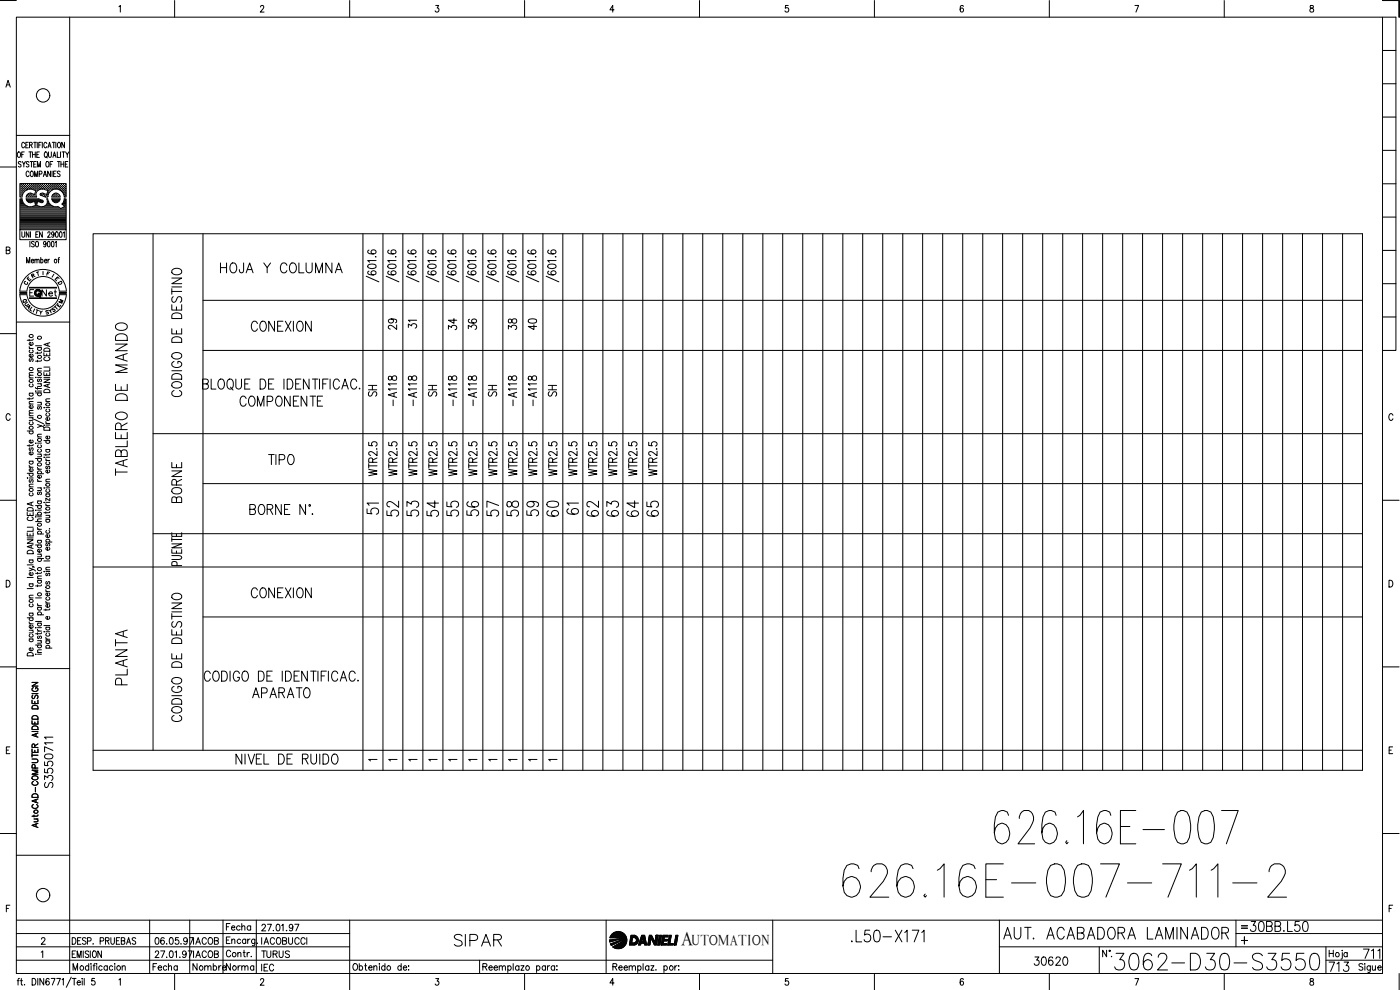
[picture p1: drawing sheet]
<svg xmlns="http://www.w3.org/2000/svg" width="420mm" height="297mm" viewBox="0 0 420 297" stroke-linecap="round" stroke-linejoin="round" font-family="sans-serif">
<defs><g id="words">
<text font-size="15.4" x="251.9" y="270.6">626.16E-007-711-2</text>
<text font-size="15" x="297" y="254.4">626.16E-007</text>
<text font-size="8.8" x="333.4" y="292.1">3062-D30-S3550</text>
<g font-size="7.1">
<text x="39.2" y="143.9" transform="rotate(-90 39.2 143.9)">TABLERO DE MANDO</text>
<text x="109" y="155.6">51</text>
<text x="144.6" y="155.9" transform="rotate(-90 144.6 155.9)">56</text>
<text x="162.6" y="155.9" transform="rotate(-90 162.6 155.9)">59</text>
<text x="174.6" y="155.6" transform="rotate(-90 174.6 155.6)">61</text>
<text x="120.6" y="156.3" transform="rotate(-90 120.6 156.3)">52</text>
<text x="126.6" y="156.3" transform="rotate(-90 126.6 156.3)">53</text>
<text x="132.6" y="156.3" transform="rotate(-90 132.6 156.3)">54</text>
<text x="138.6" y="156.3" transform="rotate(-90 138.6 156.3)">55</text>
<text x="150.6" y="156.3" transform="rotate(-90 150.6 156.3)">57</text>
<text x="156.6" y="156.3" transform="rotate(-90 156.6 156.3)">58</text>
<text x="168.6" y="156.3" transform="rotate(-90 168.6 156.3)">60</text>
<text x="180.6" y="156.3" transform="rotate(-90 180.6 156.3)">62</text>
<text x="186.6" y="156.3" transform="rotate(-90 186.6 156.3)">63</text>
<text x="192.6" y="156.3" transform="rotate(-90 192.6 156.3)">64</text>
<text x="198.6" y="156.3" transform="rotate(-90 198.6 156.3)">65</text>
<text x="39.2" y="206.7" transform="rotate(-90 39.2 206.7)">PLANTA</text>
<text x="135.1" y="285">SIPAR</text>
<text x="254.4" y="284">.L50-X171</text>
<text x="299.9" y="282.9">AUT. ACABADORA LAMINADOR</text>
</g>
<g font-size="6.6">
<text x="64.9" y="83.3">HOJA Y COLUMNA</text>
<text x="70.9" y="123.1">COMPONENTE</text>
<text x="79.4" y="140.8">TIPO</text>
<text x="74.1" y="180.6">CONEXION</text>
<text x="74.4" y="210.6">APARATO</text>
<text x="373.9" y="280.8">30BB.L50</text>
</g>
<g font-size="6.2">
<text x="74.1" y="100.5">CONEXION</text>
<text x="55.4" y="120.3" transform="rotate(-90 55.4 120.3)">CODIGO DE DESTINO</text>
<text x="55.4" y="152" transform="rotate(-90 55.4 152)">BORNE</text>
<text x="55.4" y="217.7" transform="rotate(-90 55.4 217.7)">CODIGO DE DESTINO</text>
<text x="69.5" y="230.4">NIVEL DE RUIDO</text>
<text x="397.6" y="292.8">713</text>
<text x="407.8" y="288.9">711</text>
</g>
<text font-size="5.9" x="204.4" y="283.6">A</text>
<g font-size="5.7">
<text x="119.9" y="100.2" transform="rotate(-90 119.9 100.2)">29</text>
<text x="121.4" y="99.8">31</text>
<text x="137.9" y="100.2" transform="rotate(-90 137.9 100.2)">34</text>
<text x="143.9" y="100.2" transform="rotate(-90 143.9 100.2)">36</text>
<text x="155.9" y="100.2" transform="rotate(-90 155.9 100.2)">38</text>
<text x="161.9" y="100.2" transform="rotate(-90 161.9 100.2)">40</text>
<text x="113.9" y="119.9" transform="rotate(-90 113.9 119.9)">SH</text>
<text x="131.9" y="119.9" transform="rotate(-90 131.9 119.9)">SH</text>
<text x="149.9" y="119.9" transform="rotate(-90 149.9 119.9)">SH</text>
<text x="167.9" y="119.9" transform="rotate(-90 167.9 119.9)">SH</text>
<text x="119.9" y="123.1" transform="rotate(-90 119.9 123.1)">-A118</text>
<text x="125.9" y="123.1" transform="rotate(-90 125.9 123.1)">-A118</text>
<text x="137.9" y="123.1" transform="rotate(-90 137.9 123.1)">-A118</text>
<text x="143.9" y="123.1" transform="rotate(-90 143.9 123.1)">-A118</text>
<text x="155.9" y="123.1" transform="rotate(-90 155.9 123.1)">-A118</text>
<text x="161.9" y="123.1" transform="rotate(-90 161.9 123.1)">-A118</text>
<text x="309" y="290.7">30620</text>
</g>
<g font-size="5.3">
<text x="66.7" y="280.5">Fecha</text>
<text x="56.8" y="292.5">Nombre</text>
<text x="66.7" y="292.5">Norma</text>
<text x="77.3" y="288.6">TURUS</text>
</g>
<g font-size="4.9">
<text x="11.3" y="90">Net</text>
<text x="77.3" y="292.5">IEC</text>
</g>
<text font-size="4.4" x="207.6" y="283.6">UTOMATION</text>
<g font-size="4">
<text x="7.1" y="85.4">E</text>
<text x="15.2" y="85.4">E</text>
<text x="5.6" y="92.1">Q</text>
<text x="6.3" y="92.8">U</text>
<text x="6.7" y="93.8">A</text>
<text x="10.6" y="95.6">Y</text>
<text x="12.3" y="95.6">S</text>
<text x="16.6" y="92.1">M</text>
</g>
<g font-size="3.5">
<text x="6" y="86.4">C</text>
<text x="16.2" y="86.4">D</text>
<text x="109.4" y="229.7">1</text>
<text x="115.4" y="229.7">1</text>
<text x="121.4" y="229.7">1</text>
<text x="127.4" y="229.7">1</text>
<text x="133.3" y="229.7">1</text>
<text x="139.3" y="229.7">1</text>
<text x="145.3" y="229.7">1</text>
<text x="151.3" y="229.7">1</text>
<text x="157.3" y="229.7">1</text>
<text x="163.3" y="229.7">1</text>
<text x="371.5" y="279.8">=</text>
</g>
</g></defs>
<!-- layer: XR-FG100|CART -->
<g fill="none" stroke="#000" stroke-width=".3">
<path d="M0 .2h4.9M4.9 5.2h410v286.9h-410zM20.9 5.2v286.9M35.7 2l.4-.4v2M52.4 .2v5M78.2 2.1l.3-.5 .5 .1 .2 .3-.3 .7-.8 .9h1.1M104.9 .2v5M130.8 1.6h.9l-.5 .8a.6 .6 0 0 1 .4 .9 .6 .6 0 0 1-1-.1M157.4 .2v5M184.3 2.9h-1.3l.9-1.3v2M209.9 .2v5M236.6 1.6h-.8l-.1 .9a.63 .63 0 0 1 .9 0 .63 .63 0 0 1-.1 .9 .63 .63 0 0 1-.9-.2"/>
<path d="M262.4 .2v5M289.1 1.9v-.2l-.5-.1a1.17 1.17 0 0 0 .1 2 .55 .55 0 0 0 .5-.5 .55 .55 0 0 0-.4-.6 .55 .55 0 0 0-.6 .4M314.9 .2v5M340.6 1.6h1.1l-.8 2M367.4 .2v5M393.3 1.7v.6a.72 .72 0 0 1 .8 .4 .72 .72 0 0 1-.3 .9 .64 .64 0 0 1-.7-.6 .64 .64 0 0 1 .8-.6l.3-.3-.1-.4zM414.9 .2h5v5M414.9 5.2h4v99.9h-4M414.9 15.1h4M1.8 26.1l.6-2 .7 2M2 25.5h.8M414.9 35.1h4"/>
<path d="M414.9 25.1h4M0 50.1h4.9M4.9 40.6h16M5.5 45.6a.86 .86 0 0 1 .7 .8 .86 .86 0 0 1-.7 .8 1.14 1.14 0 0 1 0-1.6zM6.1 57h.1M6.1 56.3h.1M6.1 55.7h.1M6.1 57.6h.1M6.1 58.2h.1M6.1 58.9h.1M6.1 59.8h.4M6.3 57.3h.1"/>
<path d="M6.3 56.6h.1M6.3 56h.1M6.3 55.4h.1M6.3 57.9h.1M6.3 58.5h.1M6.3 48.7l-.2-.2-.6 .2 .1 .4 .6 .3v.6l-.4 .1-.3-.2M6.3 55.3v.1M6.3 55.9v.2M6.3 56.5v.2M6.3 57.2v.1M6.3 57.8v.2M6.3 58.4v.2"/>
<path d="M6.5 46.4h.5M6.6 57h.2M6.6 56.3h.2M6.6 55.7h.2M6.6 57.6h.2M6.6 58.2h.1M6.7 48.5l.5 .8 .4-.8M6.7 55.6v.2M6.7 56.2v.2M6.7 56.9v.2M6.7 57.5v.2M6.7 58.2v.1"/>
<path d="M6.8 58.3l-.2 .8h-.6v-4h13.9v4h-.6a2.47 2.47 0 0 0-2.5-2.4 2.47 2.47 0 0 0-2.5 2.4M6.9 57.3h.2M6.9 56.6h.2M6.9 56h.2M6.9 55.4h.2M7 55.3v.1M7 55.9v.2M7 56.5v.2M7 57.2v.1M7.2 49.3v.8M7.2 57h.2M7.2 56.3h.2"/>
<path d="M7.2 55.7h.2M7.3 45.6h-.8v1.6M7.3 55.6v.2M7.3 56.2v.2M7.3 56.9v.2M7.4 43.1a.47 .47 0 0 0-.6-.4 .47 .47 0 0 0-.3 .6v.4a.47 .47 0 0 0 .3 .6 .47 .47 0 0 0 .6-.3M7.5 56.6h.2M7.5 56h.2M7.5 55.4h.2M7.6 55.3v.1M7.6 55.9v.2M7.6 56.5v.2"/>
<path d="M7.7 43.5h.5M7.8 59.1h3.2M7.8 59.7h3.7M7.9 59.6l.2 .7 .5 .4 .8 .1M7.9 57h.1M7.9 56.3h.1M7.9 55.7h.1M8 55.6v.2M8 56.2v.2M8 56.9h.1M8 59.8h3.6M8 58.9h.1"/>
<path d="M8.2 56.9l-.9 .6-.5 .9M8.2 56.6h.1M8.2 56h.1M8.2 55.4h.1M8.2 58.5h.1M8.3 55.3v.1M8.3 55.9v.2M8.3 56.5v.2M8.3 58.4v.2M8.5 42.7h-.8v1.7h.8M8.5 56.3h.2M8.5 55.7h.2"/>
<path d="M8.5 58.9h.2M8.6 58.2h.1M8.6 55.6v.2M8.6 56.2v.2M8.6 58.2v.1M8.6 58.8v.2M8.7 48.7a.41 .41 0 0 0-.7-.2 .41 .41 0 0 0 .1 .7l.5 .2a.43 .43 0 0 1-.1 .7 .43 .43 0 0 1-.6-.2M8.7 45.6h.8M8.7 51.7a.47 .47 0 0 0-.6-.4 .47 .47 0 0 0-.3 .7v.4a.47 .47 0 0 0 .3 .6 .47 .47 0 0 0 .6-.4M8.8 56.6h.2M8.8 56h.2M8.8 55.4h.2"/>
<path d="M8.8 58.5h.2M8.8 43.5l.8-.1v-.6l-.8-.1v1.7M8.9 55.3v.1M8.9 55.9v.2M8.9 56.5v.2M8.9 58.4v.2M9.1 48.5h.8M9.1 45.6v1.6M9.1 56.3h.2M9.1 55.7h.2M9.1 58.2h.2M9.1 58.9h.2"/>
<path d="M9.2 55.6v.2M9.2 56.2v.2M9.2 58.2v.1M9.2 58.8v.2M9.3 43.5l.4 .9M9.3 51.4l.1-.1a.88 .88 0 0 1 .6 .9 .88 .88 0 0 1-.6 .8 1.09 1.09 0 0 1-.1-1.6zM9.4 56.6h.2M9.4 56h.2M9.4 55.4h.2M9.4 58.5h.2M9.4 48.5v1.6M9.5 55.3v.1"/>
<path d="M9.5 55.9v.2M9.5 56.5v.2M9.5 58.4v.2M9.7 46.4h.9M9.7 45.6v1.6M9.8 56.3h.1M9.8 55.7h.1M9.8 58.9h.1M9.8 56.8l-.7-.1-1 .2M9.8 56.9l1 .3-.4 1.2-1.6-.4-.7 .5-.2 .6M9.9 55.6v.2M9.9 56.2v.2"/>
<path d="M9.9 58.3h.1M9.9 58.8v.2M10.1 56.6h.1M10.1 56h.1M10.1 55.4h.1M10.1 58.5h.1M10.1 49.3h.5M10.1 42.7h.8M10.2 55.3v.1M10.2 55.9v.2M10.2 56.5v.2M10.2 58.4v.2"/>
<path d="M10.4 53v-1.7l.4 1.7 .5-1.7v1.7M10.4 57h.2M10.4 56.3h.2M10.4 55.7h.2M10.4 58.9h.2M10.5 42.7v1.7M10.5 55.6v.2M10.5 56.2v.2M10.5 56.9v.1M10.5 58.8v.2M10.5 58.2h.1M10.6 45.6v1.6"/>
<path d="M10.7 56.6h.2M10.7 56h.2M10.7 55.4h.2M10.8 55.3v.1M10.8 55.9v.2M10.8 56.5v.2M10.8 57.3h.1M10.9 48.5h-.8v1.6h.8M11 57h.2M11 56.3h.2M11 55.7h.2M11 46.4h.5"/>
<path d="M11.1 55.6v.2M11.1 56.2v.2M11.1 56.9v.2M11.2 42.7v1.7M11.2 50.1v-1.6l.5 1.6 .4-1.6v1.6M11.3 56.6h.2M11.3 56h.2M11.3 55.4h.2M11.4 55.3v.1M11.4 55.9v.2M11.4 56.5v.2M11.6 59.6l.2 .1"/>
<path d="M11.6 43.5h.5M11.7 56.3h.2M11.7 55.7h.2M11.8 59.8l1.1 .4v.4l-.3 .2M11.8 52.2l.7-.1v-.7l-.7-.1v1.7M11.8 55.6v.2M11.8 56.2v.2M11.8 45.6h-.8v1.6h.8M12 56.6h.1M12 56h.1M12 55.4h.1M12.1 55.3v.1"/>
<path d="M12.1 55.9v.2M12.1 56.5v.2M12.1 58.1v.5l1.5 .5h.7M12.3 56.3h.2M12.3 55.7h.2M12.3 58.2h.2M12.4 42.7h-.8v1.7M12.4 55.6v.2M12.4 56.2v.2M12.4 58.2v.1M12.6 56.6h.2M12.6 56h.2"/>
<path d="M12.6 55.4h.2M12.6 58.5h.2M12.7 42.7v1.7M12.7 55.3v.1M12.7 55.9v.2M12.7 56.5v.2M12.7 58.4v.2M13 56.3h.1M13 55.7h.1M13 58.2h.1M13 53l.5-1.7 .5 1.7M13 55.6v.2"/>
<path d="M13 56.2v.2M13 58.2v.1M13.2 52.4h.6M13.3 56.6h.1M13.3 56h.1M13.3 55.4h.1M13.3 58.5h.1M13.3 55.3v.1M13.3 55.9v.2M13.3 56.5v.2M13.3 58.4v.2M13.4 56.9l1 .3-.4 1.2-1.1-.4-.8 .1"/>
<path d="M13.5 56.8a1.77 1.77 0 0 0-2.1 .3 1.77 1.77 0 0 0-.4 2M13.5 45.7l.1-.1a.86 .86 0 0 1 .6 .8 .86 .86 0 0 1-.6 .8 1.2 1.2 0 0 1-.1-1.5zM13.6 56.3h.2M13.6 55.7h.2M13.6 58.9h.2M13.7 55.6v.2M13.7 56.2v.2M13.7 58.8v.2M13.8 46.9l.4 .5M13.9 56.6h.2M13.9 56h.2M13.9 55.4h.2"/>
<path d="M13.9 58.5h.2M14 48.5h.1a.86 .86 0 0 1 .6 .8 .86 .86 0 0 1-.6 .8 1.2 1.2 0 0 1-.1-1.6zM14 55.3v.1M14 55.9v.2M14 56.5v.2M14 58.4v.2M14.1 43.1a.47 .47 0 0 0-.6-.4 .47 .47 0 0 0-.3 .6v.4a.47 .47 0 0 0 .3 .6 .47 .47 0 0 0 .6-.3M14.2 58.9h.1M14.2 57h.2M14.2 56.3h.2M14.2 55.7h.2M14.2 58.2h.2"/>
<path d="M14.3 59.7h-.3a1.59 1.59 0 0 1-1.2 2.3M14.3 55.6v.2M14.3 56.2v.2M14.3 56.9v.2M14.3 58.2v.1M14.3 59.6l.3 1 .4 .7M14.4 57.6h.1M14.4 44.4l.5-1.7 .4 1.7M14.5 57.3h.2M14.5 56.6h.2M14.5 56h.2M14.5 55.4h.2"/>
<path d="M14.5 57.9h.1M14.6 45.6v1.2l.3 .4 .5-.4v-1.2M14.6 43.8h.6M14.6 55.3v.1M14.6 55.9v.2M14.6 56.5v.2M14.6 57.2v.1M14.6 57.8v.1M14.9 57h.1M14.9 56.3h.1M14.9 55.7h.1M14.9 55.6v.2"/>
<path d="M14.9 56.2v.2M14.9 56.9v.2M15 49.3h.5M15.2 51.3v1.7l-.9-1.7v1.7M15.2 56.6h.1M15.2 56h.1M15.2 55.4h.1M15.2 55.3v.1M15.2 55.9v.2M15.2 56.5v.2M15.5 56.3h.2M15.5 55.7h.2"/>
<path d="M15.6 56.9l-.1 .1M15.6 55.6v.2M15.6 56.2v.2M15.6 51.3v1.7M15.7 59.8h2.2M15.7 42.7h.8M15.8 56.6h.2M15.8 56h.2M15.8 55.4h.2M15.8 48.5h-.8v1.6M15.9 47.2l.4-1.6 .5 1.6M15.9 55.3v.1"/>
<path d="M15.9 55.9v.2M15.9 56.5v.2M16 58.5l-.1 .1M16 46.7h.6M16.1 52.1h.5M16.1 56.3h.2M16.1 55.7h.2M16.1 58.9h.2M16.1 42.7v1.7M16.2 55.6v.2M16.2 56.2v.2M16.2 58.2v.1"/>
<path d="M16.2 58.8v.2M16.3 58.2h.1M16.3 58l1.1 .1 .7 1M16.4 58l-.6 .5-.2 .6h2.4M16.4 56.6h.2M16.4 56h.2M16.4 55.4h.2M16.4 58.5h.2M16.5 55.3v.1M16.5 55.9v.2M16.5 56.5v.2M16.5 58.4v.2"/>
<path d="M16.8 56.3h.1M16.8 55.7h.1M16.8 58.2h.1M16.8 58.9h.1M16.8 42.7v1.7M16.8 51.3h-.7v1.7h.7M16.8 55.6v.2M16.8 56.2v.2M16.8 58.2v.1M16.8 58.8v.2M17.1 56.6h.1M17.1 56h.1"/>
<path d="M17.1 55.4h.1M17.1 58.5h.1M17.1 55.3v.1M17.1 55.9v.2M17.1 56.5v.2M17.1 58.4v.2M17.2 45.6v1.6h.7M17.2 48.5h.8M17.4 56.3h.2M17.4 55.7h.2M17.4 58.9h.2M17.5 55.6v.2"/>
<path d="M17.5 56.2v.2M17.5 58.8v.2M17.6 42.7a.86 .86 0 0 1 .6 .8 .86 .86 0 0 1-.6 .9 1.14 1.14 0 0 1 0-1.7zM17.7 48.5v1.6M17.7 56.6h.2M17.7 56h.2M17.7 55.4h.2M17.8 55.3v.1M17.8 55.9v.2M17.8 56.5v.2M18 59.7l-2.4-.1 .2 .7 .6 .4M18 51.6l-.3-.3-.5 .3 .1 .4 .6 .3 .1 .5-.3 .2-.5-.2"/>
<path d="M18 57h.2M18 56.3h.2M18 55.7h.2M18.1 59.6l-.7 1-1.1 .1M18.1 55.6v.2M18.1 56.2v.2M18.1 56.9v.2M18.2 45.6v1.6M18.3 49.3h.8M18.3 48.5v1.6M18.3 56.6h.2M18.3 56h.2"/>
<path d="M18.3 55.4h.2M18.4 57.2l.1 .1M18.4 55.3v.1M18.4 55.9v.2M18.4 56.5v.2M18.6 45.6h.9M18.7 57h.1M18.7 56.3h.1M18.7 55.7h.1M18.8 57.5v.1M18.8 55.6v.2M18.8 56.2v.2"/>
<path d="M18.8 56.9v.2M19 57.3h.1M19 56.6h.1M19 56h.1M19 55.4h.1M19 57.9h.1M19 45.6v1.6M19 55.3v.1M19 55.9v.2M19 56.5v.2M19 57.2v.1M19 57.8v.2"/>
<path d="M19.1 48.5v1.6M19.3 57h.2M19.3 56.3h.2M19.3 55.7h.2M19.3 57.6h.2M19.3 58.2h.2M19.3 42.7v1.7l-.8-1.7v1.7M19.3 58.9h.2M19.3 59.8h.5M19.4 55.6v.2M19.4 56.2v.2M19.4 56.9v.2"/>
<path d="M19.4 57.5v.2M19.4 58.2v.1M19.4 58.8v.2M19.6 57.3h.2M19.6 56.6h.2M19.6 56h.2M19.6 55.4h.2M19.6 57.9h.2M19.6 58.5h.2M19.6 49.3h.5M19.7 45.6l.5 .8 .5-.8M19.7 55.3v.1"/>
<path d="M19.7 55.9v.2M19.7 56.5v.2M19.7 57.2v.1M19.7 57.8v.2M19.7 58.4v.2M20.2 46.4v.8M20.4 48.5h-.8v1.6h.8M414.9 55.1h4M414.9 45.1h4M1.9 75.1l.9-.1 .1-.7-1-.2v2l1-.2v-.6l-.3-.2M6 68.9v3h13.9v-3M6.1 64.6h13.7"/>
<path d="M6.1 64.2h13.7M6.1 64h13.7M6.1 63.6h13.7M6.1 63.3h13.7M6.1 63h13.7M6.1 62.7h12M6.1 62.3h11.7M6.1 62h2.3M6.1 61.7h1.6M6.1 61.4h1.2M6.1 61.1h.9M6.1 60.8h.7"/>
<path d="M6.1 60.4h.6M6.1 60.1h.5M6.1 64.9h13.7M6.1 65.2h13.7M6.1 65.5h13.7M6.1 65.9h13.7M6.1 66.2h13.7M6.1 66.5h13.7M6.1 66.8h13.7M6.1 67.1h13.7M6.1 67.4h13.7M6.1 67.8h13.7"/>
<path d="M6.1 68.1h13.7M6.1 68.4h13.7M6.1 68.7h13.7M6.6 69.5v1.5l.3 .2 .5-.5v-1.2M6.8 60.4l.5 .9M6.8 60.4l-.2-.7h-.6v9.2h13.9v-9.2l-.6-.1-.3 1-.4 .6 .7 .8M7.3 61.3l.9 .5M8 78.9v-1.7l.5 1.7 .4-1.7v1.7M8.1 60.1h4.5M8.4 60.4h1.6M8.7 69.5v1.7l-.8-1.7v1.7M9 72.4v1.7"/>
<path d="M9.1 69.5v1.7M9.4 78.3h.7l-.1-.5a.5 .5 0 0 0-.6 .5 .5 .5 0 0 0 .6 .5l.1-.2M9.4 60.7l1-.3 .3 1.2-1.4 .4-1.2-.2M9.8 62h2.1M10.3 72.7l-.3-.3-.6 .3 .2 .4 .7 .5-.3 .5-.6-.2M10.5 78.1l.1-.3h.4l.1 1.1M10.5 77.8v1.1M10.5 60.4h.7M10.6 60.8h.5M10.6 61.1h.4M10.7 61.7h.3M10.7 61.4h.2"/>
<path d="M10.8 70.3h.4M11 72.4a.86 .86 0 0 1 .6 .8 .86 .86 0 0 1-.6 .9 1.14 1.14 0 0 1 0-1.7zM11.1 78.1l.2-.3h.4l.1 1.1M11.5 69.5h-.7v1.7h.7M11.6 60.4h1.3M12.2 78l.1-.2a.5 .5 0 0 1 .6 .5 .5 .5 0 0 1-.6 .5l-.1-.2M12.2 60.7l-.9-.3-.3 1.2 1.8 .4M12.2 77.2v1.7M12.2 60.8h.4M12.7 69.5v1.7l-.8-1.7v1.7M13.2 62h2.8M13.3 78.3h.8l-.2-.5a.5 .5 0 0 0-.6 .5 .5 .5 0 0 0 .6 .5l.2-.2"/>
<path d="M13.8 61.7h1.6M13.8 73l-.2 .4a.46 .46 0 0 1-.6-.5 .46 .46 0 0 1 .6-.4l.2 1.3-.3 .3-.4-.2M14.1 61.4h.9M14.2 61.1h.5M14.3 60.8h.2M14.4 70l.2-.5 .4 .2v.5l-.7 1h.8M14.4 60.4h.1M14.4 72.5l.2-.1a.96 .96 0 0 1 0 1.7l-.4-.7zM14.4 77.8v1.1M14.9 77.8h-.3l-.2 .5M15 61.3a2.91 2.91 0 0 0 2.6 .8l.6 .5 1.1-.6M15.6 72.5l.1-.1a.96 .96 0 0 1 0 1.7l-.3-.7z"/>
<path d="M15.8 60.1h1.9M16.1 60.4h1.4M16.2 70.1l-.2 .4a.46 .46 0 0 1-.5-.4 .46 .46 0 0 1 .5-.5l.2 1.3-.3 .3-.4-.2M16.6 72.8l.3-.4v1.7M16.8 69.6a.81 .81 0 0 1 .8 .7 .81 .81 0 0 1-.5 .9l-.4-.3zM17.4 77.8h.4M17.9 77.2l-.3 .3v1.4M18 69.6l.2-.1a.96 .96 0 0 1 0 1.7l-.4-.7zM18.3 62.7h1.5M18.8 61.1h1M18.9 62.3h.9M18.9 61.4h.9"/>
<path d="M19 69.9l.3-.4v1.7M19 60.8h.8M19.2 60.4h.6M19.2 61.7h.6M19.3 60.1h.5M19.5 62h.3M414.9 75.1h4M414.9 65.1h4M4.9 96.6h16M5.9 88.4a7 7 0 0 0 7 6.5 7 7 0 0 0 7-6.5M5.9 87.3a7 7 0 0 1 7-6.5 7 7 0 0 1 7 6.5M8.1 88.4a4.9 4.9 0 0 0 4.8 4.3 4.9 4.9 0 0 0 4.9-4.3"/>
<path d="M8.1 87.3a4.9 4.9 0 0 1 4.8-4.3 4.9 4.9 0 0 1 4.9 4.3M8.8 89.4h8.2M8.8 89.6h8.2M8.8 86.4h8.2M8.8 86.2h8.2M8.9 89.5h8M8.9 86.3h8M10.1 86.9h-1.2v1.9M12.9 81.4v1.1M414.9 95.1h4M414.9 85.1h4M0 100.1h4.9"/>
<path d="M8.8 104v.3l.5 .2M8.8 101.8v.5M8.8 119.4v.5M8.8 118h1.1M8.8 113.4h1.1M8.8 104.5h1.1M9 118a.51 .51 0 0 0 0 .7 .51 .51 0 0 0 .7 0 .51 .51 0 0 0 0-.7M9 115.2a.49 .49 0 0 0 0 .7 .49 .49 0 0 0 .7 0 .49 .49 0 0 0 0-.7M9 107.6l-.2 .3 .2 .5 .4-.7h.5v.4l-.2 .3M9 105a.49 .49 0 0 0 0 .7 .49 .49 0 0 0 .7 0 .49 .49 0 0 0 0-.7M9.7 106.3a.51 .51 0 0 1 0 .7 .51 .51 0 0 1-.7 .1 .51 .51 0 0 1-.1-.7l.4-.1v.9M9.7 102.7a.5 .5 0 0 1 .1 .8 .5 .5 0 0 1-.8 0 .5 .5 0 0 1 .1-.8h.2v.9"/>
<path d="M9.9 119.3l-.3 .4h-1.4M9.9 112.6h-1.1v.4l.3 .4M9.9 111.8h-1.1v.4l.3 .4M9.9 101.7l-.3 .4h-1.4M10.7 117.3h.1zM10.7 116.2l.1 .3 1.6 .1M10.7 113.2h.1zM10.7 117.9h1.7M10.7 103.7h1.7M11.3 113.2h1.1M11.3 105.6v.6M11.3 108.1v.5"/>
<path d="M11.3 116.3v.5M11.3 117.3h1.1M11.3 115.1h1.1M11.3 111.3h1.1M11.3 104.3h1.1M11.5 117.9a.51 .51 0 0 0 0 .7 .51 .51 0 0 0 .7 0 .51 .51 0 0 0 0-.7M11.5 113.7l-.2 .3 .2 .5 .4-.7h.5v.4l-.2 .3M11.5 104.3a.51 .51 0 0 0 0 .7 .51 .51 0 0 0 .7 0 .51 .51 0 0 0 0-.7M12.1 115.1l.3 .4v.4h-1.1M12.4 110.5l-1.1 .1v.4l.3 .3M12.4 108l-.3 .4h-1.4M12.4 105.6l-.3 .3h-1.4"/>
<path d="M13.2 113.8h1.7l-1.7 1h1.7M13.2 111.7v.9h1.7v-.9M13.2 105.8v1h1.7v-1M13.2 113.2h1.7M13.2 110.1h1.7M13.3 117.1a.96 .96 0 0 1 1.1-.3 .96 .96 0 0 1 .5 1h-1.7zM13.3 104.7a.96 .96 0 0 1 1-.3 .96 .96 0 0 1 .6 1h-1.7zM13.6 107.2a.54 .54 0 0 0-.4 .6 .54 .54 0 0 0 .6 .4h.5a.54 .54 0 0 0 .6-.4 .54 .54 0 0 0-.4-.6M14 106.2v.6M14 112.1v.5M14.4 103v.7M14.4 115.4v.7"/>
<path d="M14.9 119.7h-1.1v.4l.3 .4M14.9 115.2l-1.7 .5 1.7 .6M14.9 110.5v.8h-1.7M14.9 102.8l-1.7 .6 1.7 .6M3 124.6a.63 .63 0 0 0-.7-.5 .63 .63 0 0 0-.5 .8v.5a.63 .63 0 0 0 .5 .7 .63 .63 0 0 0 .7-.5M8.2 129.3h1.7M8.8 139.6v.4l.5 .2M8.8 138.4h1.1M8.8 133.4v.5M8.8 125.3h1.1M8.8 124.7h1.1M8.8 121.2h1.1"/>
<path d="M9 138.4a.51 .51 0 0 0 0 .7 .51 .51 0 0 0 .7 0 .51 .51 0 0 0 0-.7M9 134.4l-.2 .2v.5h.4l.2-.7h.3l.2 .2-.2 .6M9 129.3a.51 .51 0 0 0 0 .8 .51 .51 0 0 0 .7 0 .51 .51 0 0 0 0-.8M9 126.6a.51 .51 0 0 0 0 .7 .51 .51 0 0 0 .7 0 .51 .51 0 0 0 0-.7M9.6 125.3l.3 .4v.4h-1.1M9.7 135.6a.51 .51 0 0 1 0 .7 .51 .51 0 0 1-.7 .1 .51 .51 0 0 1-.1-.7l.4-.1v.9M9.7 132a.5 .5 0 0 1 .1 .8 .5 .5 0 0 1-.8 0 .5 .5 0 0 1 .1-.8h.2v.9M9.7 121.7a.5 .5 0 0 1 0 .7 .5 .5 0 0 1-.7 0 .5 .5 0 0 1-.1-.6l.4-.1v.8M9.9 133.3l-.3 .4h-1.4M9.9 123.9l-1.1 .1v.4l.3 .3M9.9 123.1l-1.1 .1v.4l.3 .3M9.9 120.5h-1.1v.4l.3 .3"/>
<path d="M10.3 125.8l2.8 1.4M10.7 133h.1zM10.7 137.6h1.7M11.3 127.4l1.1 .4-1.1 .5M11.3 136.3h1.1M11.3 133h1.1M11.3 131.1h1.1M11.3 120.7h1.1M11.5 137.6a.51 .51 0 0 0 0 .7 .51 .51 0 0 0 .7 0 .51 .51 0 0 0 0-.7M11.5 134.8l-.2 .1a.52 .52 0 0 0 .6 .8 .52 .52 0 0 0 .3-.9M11.5 133.5l-.2 .1a.52 .52 0 0 0 .6 .8 .52 .52 0 0 0 .3-.9M11.5 122l-.2 .3 .2 .5 .4-.8h.5v.5l-.2 .3"/>
<path d="M12.1 136.3l.3 .3v.4l-1.1 .1M12.1 120.7l.3 .4v.4h-1.1M12.4 130.3l-1.1 .1v.3l.3 .4M12.4 127.8l.6 .2 .1 .3M13.2 137.2h.1zM13.2 127.5h.1zM13.2 122.3h.1zM13.2 132.2h1.7M13.3 128.4a.98 .98 0 0 1 1-.2 .98 .98 0 0 1 .6 .9h-1.7zM13.8 137.6v.4l.5 .2M13.8 126.5v.4l.5 .2M13.8 136.2v.5"/>
<path d="M13.8 138.2h1.1M13.8 137.2h1.1M13.8 134.9h1.1M13.8 127.5h1.1M13.8 127.1h1.1M13.8 122.3h1.1M13.8 120.5h1.1M14 139.9l-.2 .3v.4h.4l.2-.7h.3l.2 .3-.2 .4M14 138.6l-.2 .1a.52 .52 0 0 0 .6 .7 .52 .52 0 0 0 .3-.8M14 134.9l-.2 .1a.52 .52 0 0 0 .6 .7 .52 .52 0 0 0 .3-.8M14 132.2l-.2 .1a.52 .52 0 0 0 .6 .7 .52 .52 0 0 0 .3-.8M14 124a.49 .49 0 0 0 0 .7 .49 .49 0 0 0 .7 0 .49 .49 0 0 0 0-.7"/>
<path d="M14 122.8a.55 .55 0 0 0 .3 .9 .55 .55 0 0 0 .6-.7l-.2-.2M14.7 130.8a.5 .5 0 0 1 0 .7 .5 .5 0 0 1-.7 .1 .5 .5 0 0 1-.1-.7l.4-.1v.9M14.7 125.3a.5 .5 0 0 1 0 .7 .5 .5 0 0 1-.7 0 .5 .5 0 0 1-.1-.6l.4-.1v.8M14.9 136.1v.3l-1.7 .1M418 124.6a.63 .63 0 0 0-.7-.5 .63 .63 0 0 0-.5 .8v.5a.63 .63 0 0 0 .5 .7 .63 .63 0 0 0 .7-.5M0 150.1h4.9M8.2 159.9v.9h1.7v-.9M8.2 153.7v1h1.7v-1M8.2 143.4h.1zM8.2 158.2h1.7M8.2 142h1.7M8.3 152.6a.99 .99 0 0 1 1.1-.3 .99 .99 0 0 1 .5 1h-1.7z"/>
<path d="M8.6 155.1a.54 .54 0 0 0-.4 .7 .54 .54 0 0 0 .6 .4h.5a.54 .54 0 0 0 .6-.4 .54 .54 0 0 0-.4-.7M8.8 146.1h1.1M8.8 143.4h1.1M8.8 140.2h1.1M9 147.9a.51 .51 0 0 0 0 .7 .51 .51 0 0 0 .7 0 .51 .51 0 0 0 0-.7M9 143.9l-.2 .3 .2 .5 .4-.7h.5v.4l-.2 .3M9 142a.51 .51 0 0 0 0 .8 .51 .51 0 0 0 .7 0 .51 .51 0 0 0 0-.8M9 154.1v.6M9.4 150.8v.7M9.7 140.6a.5 .5 0 0 1 .1 .8 .5 .5 0 0 1-.8 0 .5 .5 0 0 1 .1-.8h.2v.9M9.9 158.6v.8h-1.7M9.9 150.6l-1.7 .6 1.7 .6"/>
<path d="M9.9 145.3l-1.1 .1v.3l.3 .4M10.7 155.1h.1zM10.7 153.1h.1zM10.7 151.7h1.7M10.7 156.5h1.7M10.7 154.5h1.7M11.3 158.3v.3l.5 .2M11.3 143.8v.4l.5 .2M11.3 140.2v.3l.5 .3M11.3 146.4h1.1M11.3 158.8h1.1M11.3 155.1h1.1"/>
<path d="M11.3 153.1h1.1M11.3 150.3h1.1M11.3 144.4h1.1M11.3 142.1h1.8M11.3 140.8h1.1M11.5 154.5a.51 .51 0 0 1 0-.7 .51 .51 0 0 1 .7 0 .51 .51 0 0 1 0 .7M11.5 151.7a.49 .49 0 0 0 0 .7 .49 .49 0 0 0 .7 0 .49 .49 0 0 0 0-.7M11.5 150.3a.51 .51 0 0 0 0 .7 .51 .51 0 0 0 .7 0 .51 .51 0 0 0 0-.7M11.5 147.6l-.2 .3v.5h.4l.2-.7 .3-.1 .2 .3-.2 .5M11.5 142.1a.49 .49 0 0 1 0-.7 .49 .49 0 0 1 .7 0 .49 .49 0 0 1 0 .7M12.1 146.4l.3 .4v.3l-1.1 .1M12.2 142.6a.51 .51 0 0 1 0 .7 .51 .51 0 0 1-.7 0 .51 .51 0 0 1-.1-.7h.4v.9"/>
<path d="M12.4 155.7l-1.1 .1v.4l.3 .3M13.2 150.7h.1zM13.2 146.4h.1zM13.8 151.2v.3l.5 .2M13.8 153.6v.4M13.8 155.9h1.1M13.8 154.6h1.1M13.8 151.7h1.1M13.8 150.7h1.1M13.8 148.2h1.1M13.8 146.4h1.1M13.8 144.6h1.1"/>
<path d="M14 159.2a.49 .49 0 0 0 0 .7 .49 .49 0 0 0 .7 0 .49 .49 0 0 0 0-.7M14 155.9a.49 .49 0 0 0 0 .7 .49 .49 0 0 0 .7 0 .49 .49 0 0 0 0-.7M14 148.2a.49 .49 0 0 0 0 .7 .49 .49 0 0 0 .7 0 .49 .49 0 0 0 0-.7M14 146.9l-.2 .1a.52 .52 0 0 0 .6 .7 .52 .52 0 0 0 .3-.8M14.6 154.6l.3 .4v.3l-1.1 .1M14.7 141l.2 .2a.52 .52 0 0 1-.5 .7 .52 .52 0 0 1-.5-.8l.4-.1v.9M14.9 158.6l-.1 .1M14.9 153.5v.3h-1.7M14.9 149.5v.8l-1.1-.8v.8M14.9 143.8l-1.1 .1v.3l.3 .4M414.9 150.1h5M1.9 174.1a1.03 1.03 0 0 1 1.1 1 1.03 1.03 0 0 1-1.1 1z"/>
<path d="M8.2 162h1.7l-1.7 1h1.7M8.2 176.6h1.7M8.2 173.3h1.7M8.2 169.5h1.7M8.2 161.4h1.7M8.3 165.4a.97 .97 0 0 1 1.1-.3 .97 .97 0 0 1 .5 1h-1.7zM8.8 170.4l1.1 .4-1.1 .5M8.8 179.4h1.1M8.8 175.2h1.1M8.8 168h1.1M9 175.2a.51 .51 0 0 0 0 .7 .51 .51 0 0 0 .7 0 .51 .51 0 0 0 0-.7M9 168a.51 .51 0 0 0 0 .7 .51 .51 0 0 0 .7 0 .51 .51 0 0 0 0-.7"/>
<path d="M9 160.2v.6M9.4 163.6v.8M9.7 171.8a.51 .51 0 0 1 0 .7 .51 .51 0 0 1-.7 .1 .51 .51 0 0 1-.1-.7l.4-.1v.9M9.9 170v.2v-.2l.4 .2M9.9 178.6l-1.1 .1v.3l.3 .4M9.9 170.8l.7 .3v.3M9.9 163.4l-1.7 .6 1.7 .6M10.7 179.4h1.7M10.7 163.5h1.7M11.3 171.7v.5M11.3 175.5v.6M11.3 174.1h1.1"/>
<path d="M11.3 173.6h1.1M11.3 167.6h1.8M11.3 166.3h1.1M11.3 162.1h1.1M11.3 160.2h1.8M11.5 174.1a.49 .49 0 0 0 0 .8 .49 .49 0 0 0 .7 0 .49 .49 0 0 0 0-.8M11.5 167.6a.51 .51 0 0 0 0 .7 .51 .51 0 0 0 .7 0 .51 .51 0 0 0 0-.7M11.5 163.5l-.2 .1a.52 .52 0 0 0 .6 .8 .52 .52 0 0 0 .3-.9M11.5 162.1a.49 .49 0 0 0 0 .7 .49 .49 0 0 0 .7 0 .49 .49 0 0 0 0-.7M11.5 160.2a.51 .51 0 0 1 0-.7 .51 .51 0 0 1 .7 0 .51 .51 0 0 1 0 .7M12.1 166.3l.3 .4v.3l-1.1 .1M12.2 164.8l.2 .2a.53 .53 0 0 1-.6 .7 .53 .53 0 0 1-.4-.8l.4-.1v.9"/>
<path d="M12.4 175.5v.3h-1.7M12.4 172.8l-1.1 .1v.4l.3 .3M12.4 171.6l-.3 .4h-1.4M13.2 168.3h1.7M13.3 171.4v.2zM13.8 176.9v.4l.5 .2M13.8 177.5h1.1M13.8 171.5h1.1M13.8 171h1.1M13.8 166.9h1.1M13.8 162.6h1.8M14 179.2l-.2 .2a.52 .52 0 0 0 .6 .7 .52 .52 0 0 0 .3-.9"/>
<path d="M14 174.5l-.2 .3 .2 .5 .4-.7h.5v.4l-.2 .3M14 172l-.2 .2 .2 .5 .4-.7h.5v.5l-.2 .2M14 166.9l-.2 .1a.52 .52 0 0 0 .6 .8 .52 .52 0 0 0 .3-.9M14 163.1l-.2 .2 .2 .5 .4-.7h.5v.4l-.2 .3M14 162.6l-.2-.1a.51 .51 0 0 1 .6-.7 .51 .51 0 0 1 .3 .8M14.7 178l.2 .1a.53 .53 0 0 1-.6 .7 .53 .53 0 0 1-.4-.8h.4v.8M14.7 164.2l.2 .2a.52 .52 0 0 1-.5 .7 .52 .52 0 0 1-.5-.8l.4-.1v.9M14.7 160.4a.5 .5 0 0 1 0 .7 .5 .5 0 0 1-.7 .1 .5 .5 0 0 1-.1-.7l.4-.1v.9M14.9 170.2l-1.1 .1v.3l.3 .4M416.9 174.1a1.03 1.03 0 0 1 1.1 1 1.03 1.03 0 0 1-1.1 1zM8.2 185.4h1.7M8.3 196.1a.96 .96 0 0 1 1.1-.3 .96 .96 0 0 1 .5 1h-1.7z"/>
<path d="M8.8 186.6v.4l.5 .2M8.8 191.7h1.1M8.8 189.1h1.1M8.8 187.2h1.1M8.8 184h1.1M9 191.7l-.2 .1a.52 .52 0 0 0 .6 .8 .52 .52 0 0 0 .3-.9M9 190.3a.49 .49 0 0 0 0 .7 .49 .49 0 0 0 .7 0 .49 .49 0 0 0 0-.7M9 185.4a.49 .49 0 0 0 0 .7 .49 .49 0 0 0 .7 0 .49 .49 0 0 0 0-.7M9 184a.51 .51 0 0 0 0 .7 .51 .51 0 0 0 .7 0 .51 .51 0 0 0 0-.7M9 181.2a.49 .49 0 0 0 0 .7 .49 .49 0 0 0 .7 0 .49 .49 0 0 0 0-.7M9.6 189.1l.3 .3v.4l-1.1 .1M9.7 194.4a.5 .5 0 0 1 .1 .7 .5 .5 0 0 1-.8 0 .5 .5 0 0 1 .1-.7h.2v.9"/>
<path d="M9.7 187.6a.5 .5 0 0 1 .1 .7 .5 .5 0 0 1-.8 0 .5 .5 0 0 1 .1-.7h.2v.9M10.7 196.3h.1zM10.7 188.3h.1zM10.7 193.5h1.7M10.7 186.5h1.7M11.3 188.8v.3l.5 .2M11.3 181.1v.4l.5 .2M11.3 196.3h1.1M11.3 195.8h1.1M11.3 192.2h1.1M11.3 189.9v.5M11.3 189.3h1.1"/>
<path d="M11.3 188.3h1.1M11.3 187h1.1M11.3 184.5h1.8M11.3 182.2h1.1M11.3 181.7h1.1M11.5 193.5l-.2 .2a.52 .52 0 0 0 .6 .7 .52 .52 0 0 0 .3-.9M11.5 190.8l-.2 .3v.4h.4l.2-.6 .3-.1 .2 .3-.2 .5M11.5 187a.49 .49 0 0 0 0 .7 .49 .49 0 0 0 .7 0 .49 .49 0 0 0 0-.7M11.5 184.5a.51 .51 0 0 1 0-.8 .51 .51 0 0 1 .7 0 .51 .51 0 0 1 0 .8M11.5 182.2a.49 .49 0 0 0 0 .7 .49 .49 0 0 0 .7 0 .49 .49 0 0 0 0-.7M12.1 192.2l.3 .4v.3l-1.1 .1M12.4 195l-1.1 .1v.3l.3 .4"/>
<path d="M12.4 189.8v.3h-1.7M13.2 187.7h1.7M13.3 189.6h.1M13.8 191.2v.4l.5 .2M13.8 180.4v.3l.5 .3M13.8 194.5h1.8M13.8 192.3h1.1M13.8 191.8h1.1M13.8 189.6h1.1M13.8 188.2h1.1M13.8 182.7v.5M13.8 181h1.1"/>
<path d="M14 194.5l-.2-.2a.52 .52 0 0 1 .6-.7 .52 .52 0 0 1 .3 .9M14 192.3a.49 .49 0 0 0 0 .7 .49 .49 0 0 0 .7 0 .49 .49 0 0 0 0-.7M14 190a.49 .49 0 0 0 0 .7 .49 .49 0 0 0 .7 0 .49 .49 0 0 0 0-.7M14 188.2l-.2 .1a.52 .52 0 0 0 .6 .8 .52 .52 0 0 0 .3-.9M14.7 185l.2 .1a.53 .53 0 0 1-.6 .7 .53 .53 0 0 1-.4-.8h.4v.8M14.7 181.4l.2 .1a.52 .52 0 0 1-.5 .7 .52 .52 0 0 1-.5-.7l.4-.1v.8M14.9 182.7v.3h-1.7M0 200.1h4.9M4.9 200.6h16M9.6 216.3v.9h1.8v-.9M9.6 210.1v1h1.8v-1M9.6 204.8h1.8l-1.8 1.1h1.8"/>
<path d="M9.6 219.5h1.8M9.6 208.1h1.8M9.7 218.1a.97 .97 0 0 1 1.1-.3 .97 .97 0 0 1 .6 1.1h-1.8zM9.7 211.9a.95 .95 0 0 1 1.1-.2 .95 .95 0 0 1 .6 1h-1.8zM9.9 214.9a.94 .94 0 0 1 1.1-.1 .94 .94 0 0 1 .4 1h-1.8zM9.9 208.6l-.3 .3 .3 .7 .4-.1 .4-.9 .6 .1 .1 .5-.3 .4M10 206.3a.59 .59 0 0 0-.4 .7 .59 .59 0 0 0 .7 .5h.4a.58 .58 0 0 0 .7-.6 .58 .58 0 0 0-.7-.6v.4M10.5 210.5v.6M10.5 216.6v.6M11.4 219.9l-1.8 .7 1.8 .6M414.9 200.1h5M1.9 225.1h.6"/>
<path d="M3 224.1h-1.1v2h1.1M9.6 227.7h1.3l.5 .5-.3 .6h-1.5M9.6 224.7v1h1.8v-1M9.6 226.6h1.8M9.6 226v1.1M9.7 238.5a.95 .95 0 0 1 1.1-.3 .95 .95 0 0 1 .6 1.1h-1.8zM9.7 233.1a.89 .89 0 0 1 1.1-.4 .89 .89 0 0 1 .5 1 .89 .89 0 0 1-1.1 .3 .89 .89 0 0 1-.5-.9zM10 234.5a.59 .59 0 0 0-.4 .7 .59 .59 0 0 0 .7 .4h.4a.59 .59 0 0 0 .7-.4 .59 .59 0 0 0-.4-.7M10.5 224.3l-.1-1h-.7l-.1 1h1.8M10.5 225.1v.6M10.5 230.4v-.9l-.7-.1-.2 1h1.8M10.6 236.2v1.4"/>
<path d="M10.8 220.2v.8M10.8 239.9v.8M11.4 239.7l-1.8 .6 1.8 .6M11.4 231.1h-1.8l1.8 .6-1.8 .6h1.8M11.4 223.2l-.9 .6M416.9 225.1h.6M418 224.1h-1.1v2h1.1M0 250.1h4.9M4.9 256.6h16M10 241.4a.59 .59 0 0 0-.4 .7 .59 .59 0 0 0 .7 .5h.4a.59 .59 0 0 0 .7-.5 .59 .59 0 0 0-.4-.7M10.2 245.7h1.2M10.2 244.5v.6"/>
<path d="M10.8 247.3v.7M11 245.7l.4 .4-.1 .4-1.1 .1M11.4 247l-1.8 .6 1.8 .7M11.4 244.5l-.4 .4h-1.4M414.9 250.1h5M1.9 272.6h.6M3 271.6h-1.1v2M4.9 276.1h410M44.9 276.1v16M56.9 276.1v16M66.9 276.1v16M76.9 276.1v16"/>
<path d="M104.9 276.1v20.9M181.9 276.1v16M184 280h3M184.2 279.9h2.6M184.5 279.7h2.1M184.9 279.6h1.2M231.9 276.1v16M299.9 276.1v16M416.9 272.6h.6M418 271.6h-1.1v2M4.9 280.1h100M4.9 284.1h100"/>
<path d="M4.9 288.1h227M5.2 294.2h.6M5.8 293.6l-.3 .1-.1 .2v1.7M6.1 294.2h.6M6.4 293.6v1.6l.1 .3 .3 .1M7.4 295.4l.1 .1M9.7 293.6a1 1 0 0 1 1.1 1 1 1 0 0 1-1.1 1zM11.3 293.6v2M13.1 293.6v2l-1.1-2v2M14.7 293.9l-.3-.3a1.12 1.12 0 0 0-.1 2 .57 .57 0 0 0 .5-.9 .57 .57 0 0 0-1-.1v.3M15.4 293.6h1.1l-.8 2M17 293.6h1.1l-.8 2"/>
<path d="M18.6 293.9l.4-.3v2M21.4 293.2l-1.5 3M21.7 293.6h1.1M22.3 293.6v2M23.2 294.8h.9v-.2a.53 .53 0 0 0-.7-.3 .53 .53 0 0 0-.2 .7l.3 .6 .6-.3M24.6 293.7h.2zM24.7 294.2v1.4M25.3 293.6v2M28.4 293.6h-.8l-.1 .8a.63 .63 0 0 1 .9 0 .63 .63 0 0 1-.1 1 .63 .63 0 0 1-.9-.2M35.7 294l.4-.4v2M52.4 292.1v4.9M78.2 294.1l.3-.5 .5 .1 .2 .3-.3 .7-.8 .9h1.1"/>
<path d="M130.8 293.6h.9l-.5 .8a.6 .6 0 0 1 .4 .9 .6 .6 0 0 1-1-.1M143.9 288.1v4M157.4 292.1v4.9M182.9 282.1h1.8M182.9 282.3h1.3M182.9 282.4h.9M182.9 282l3-.4 .2 .2-3.1 .8zM183 282.6h.3M183 282h2.3M183.1 281.2h4.9M183.1 281.1h4.8M183.2 283.2l.3 .5 3.1-1.5-.2-.1-3.2 1.1h1.2"/>
<path d="M183.2 281h4.6M183.3 280.8h4.4M183.3 283.4h.9M183.3 280.7h4.4M183.3 283.5h.6M183.4 283.6h.2M183.5 283.1h1.2M183.5 280.5h4.1M183.6 280.4h3.9M183.7 280.3h3.7M183.9 283h1.1M183.9 280.1h3.3"/>
<path d="M183.9 284.2h3.2M184 284h3.3M184 281.9h1.8M184.1 284.3h2.8M184.2 282.8h1.1M184.3 294.9h-1.3l.9-1.3v2M184.3 283.9h3.1M184.4 284.5h2.2M184.5 283.8h3M184.6 282.7h1M184.7 284.6h1.7M184.7 283.6h2.9"/>
<path d="M185 282.6h.9M185 283.5h2.7M185 281.8h1.1M185.2 283.4h2.6M185.3 282.4h.8M185.5 283.2h2.4M185.7 283.1h2.2M185.7 282.3h.7M185.9 281.5h.7M185.9 283h2.1M186.1 282.1h.4M186.2 282.8h1.8"/>
<path d="M186.2 281.8l1.1-.2-.9 .4zM186.3 281.9h.4M186.4 282.7h1.6M186.4 281.8h.7M186.6 282.6h1.5M186.7 282.3h1.4M186.8 282.1h1.3M186.8 282.4h1.3M186.9 281.5h.3M186.9 281.6h.3M187.1 282h1M187.4 281.9h.7"/>
<path d="M187.6 281.6h.5M187.7 281.8h.4M188 281.5h.1M188 281.2a2.6 2.6 0 0 0-2.5-1.7 2.6 2.6 0 0 0-2.5 1.8M188 281.3l-2 .3-.2-.2h-2.8l4.7-.1M188 281.4a2.6 2.6 0 0 1-1.1 2.9 2.6 2.6 0 0 1-3-.2M188 281.5l-1.4 .8 .3 .1-3 1.7M188.9 283.5h1.8M188.9 283.2h2.2M188.9 283.4h2M189 283h2.3M189 283.1h2.2"/>
<path d="M189 282.7h.6M189 282.8h.6M189.1 282.4h.6M189.1 282.6h.6M189.1 282.1h.6M189.1 282.3h.6M189.1 282h.6M189.1 281.9h.6M189.2 281.8h.6M189.2 281.6h.6M189.2 281.5h.6M189.3 281.3h2.1"/>
<path d="M189.3 281.2h2M189.3 281.1h1.9M189.3 281h1.8M189.4 280.8h1.4M189.4 280.7h1.1M189.8 281.3l-.2 1.6h.8M190.4 280.6h-1l-.5 3h1.5M190.4 281.3a.78 .78 0 0 1 .6 .8 .78 .78 0 0 1-.6 .7M190.4 280.6a1.5 1.5 0 0 1 1.2 1.5 1.5 1.5 0 0 1-1.2 1.4M190.5 282.8h.9M190.7 281.5h.7M190.8 282.7h.7"/>
<path d="M190.8 281.6h.7M190.9 282.6h.6M190.9 281.8h.7M190.9 282.4h.7M191 281.9h.6M191 282.3h.6M191 282.1h.6M191 282h.6M191.6 283.5h.6M191.7 283.4h.6M191.7 283.2h.6M191.8 283.1h.6"/>
<path d="M191.8 283h2.1M191.9 282.8h2M191.9 282.7h2M191.9 282.6h1.9M192 282.4h.6M192 282.3h.7M192.1 282.1h.6M192.1 282h.6M192.2 281.9h.6M192.2 281.8h.6M192.3 281.6h.6M192.3 281.5h.6"/>
<path d="M192.4 281.3h1.2M192.4 281.2h1.2M192.4 281.1h1.1M192.5 281h1M192.5 280.8h1M192.6 280.6h.9l.6 3h-.6l-.2-.6h-.9l-.2 .6h-.6zM192.6 280.7h.9M193 281.3l.2 1.2h-.6zM193 281.5h.6M193 281.6h.7M193.1 281.9h.6M193.1 281.8h.6"/>
<path d="M193.1 282h.7M193.2 282.1h.6M193.2 282.3h.6M193.2 282.4h.6M193.3 283.1h.7M193.4 283.2h.6M193.4 283.4h.6M193.4 283.5h.7M194.4 283.4h.7M194.4 283.5h.7M194.5 283.1h.6M194.5 283.2h.6"/>
<path d="M194.5 283h.7M194.6 282.7h.6M194.6 282.8h.6M194.6 282.4h.6M194.6 282.6h.6M194.6 282.1h.7M194.6 282.3h.6M194.7 282h.6M194.7 281.9h.6M194.7 281.8h.6M194.7 281.6h.7M194.8 281.5h1.2"/>
<path d="M194.8 281.3h1.1M194.8 281.2h1M194.8 281.1h.9M194.9 281h.8M194.9 280.8h.7M194.9 280.7h.6M194.9 280.6l-.5 3M195.5 281.6h.5M195.5 281.8h.6M195.6 281.9h.5M195.7 282h.5M195.7 282.1h.6"/>
<path d="M195.8 282.3h.5M195.8 282.4h.6M195.9 282.6h.6M196 282.7h1.2M196 282.8h1.1M196.1 283h1M196.2 283.1h.9M196.3 283.2h.8M196.3 283.4h.8M196.4 283.5h.6M196.6 282.6h.6M196.6 282.4h.6"/>
<path d="M196.6 282.1h.7M196.6 282.3h.6M196.7 282h.6M196.7 281.9h.6M196.7 281.8h.6M196.7 281.6h.7M196.8 281.5h.6M196.8 281.3h.6M196.8 281.2h.6M196.8 281.1h.6M196.8 281h.6M196.8 280.8h.7"/>
<path d="M196.9 280.6l-.3 2.1-1.1-2.1h-.6l-.5 3h.6l.4-2.1 1 2.1h.6l.5-3h-.6h.6M196.9 280.7h.6M197.4 283.4h.7M197.4 283.5h.6M197.5 283.1h.6M197.5 283.2h.6M197.5 282.8h.7M197.5 283h.6M197.6 282.6h.6M197.6 282.7h.6M197.6 282.3h.6M197.6 282.4h.6"/>
<path d="M197.7 282.1h.6M197.7 282h.6M197.7 281.9h.6M197.7 281.8h.6M197.7 281.6h.7M197.8 281.5h.6M197.8 281.3h.6M197.8 281.2h.6M197.8 281.1h.7M197.9 281h.6M197.9 280.8h.6M197.9 280.6h.6l-.5 3h-.6z"/>
<path d="M197.9 280.7h.6M198.4 283.5h1.6M198.5 283.2h1.6M198.5 283.4h1.6M198.5 283h.6M198.5 283.1h.6M198.5 282.8h.6M198.6 282.6h.5M198.6 282.7h.5M198.6 282.3h1.6M198.6 282.4h.6M198.7 282.1h1.6"/>
<path d="M198.7 282h1.6M198.7 281.9h1.6M198.7 281.8h.6M198.8 281.6h.5M198.8 281.5h.5M198.8 281.3h.5M198.8 281.2h.6M198.8 281.1h1.6M198.8 281h1.7M198.9 280.8h1.6M198.9 280.6h1.6l-.1 .5h-1l-.1 .7h1l-.1 .5h-1l-.1 .8h1l-.1 .5h-1.6zM198.9 280.7h1.6"/>
<path d="M200.4 283.5h1.6M200.4 283.2h1.7M200.4 283.4h1.7M200.5 283h.6M200.5 283.1h.5M200.5 282.7h.6M200.5 282.8h.6M200.6 282.6h.5M200.6 282.3h.6M200.6 282.4h.6M200.7 282.1h.5M200.7 282h.5"/>
<path d="M200.7 281.9h.6M200.7 281.8h.6M200.7 281.6h.6M200.7 281.5h.6M200.8 281.3h.5M200.8 281.2h.6M200.8 281.1h.6M200.8 281h.6M200.9 280.8h.5M200.9 280.7h.6M200.9 280.6h.6l-.5 2.5h1.1l-.1 .5h-1.6zM202.4 283.5h.6"/>
<path d="M202.4 283.2h.6M202.4 283.4h.6M202.4 283h.7M202.4 283.1h.6M202.5 282.7h.6M202.5 282.8h.6M202.5 282.4h.7M202.5 282.6h.6M202.6 282.1h.6M202.6 282.3h.6M202.6 282h.6M202.6 281.9h.6"/>
<path d="M202.6 281.8h.7M202.7 281.6h.6M202.7 281.5h.6M202.7 281.3h.6M202.7 281.2h.7M202.8 281.1h.6M202.8 281h.6M202.8 280.6h.7l-.6 3h-.5zM202.8 280.8h.6M202.8 280.7h.7M209.9 292.1v4.9M236.6 293.6h-.8l-.1 .9a.63 .63 0 0 1 .9 0 .63 .63 0 0 1-.1 .9 .63 .63 0 0 1-.9-.2"/>
<path d="M262.4 292.1v4.9M289.1 293.9v-.2l-.5-.1a1.17 1.17 0 0 0 .1 2 .55 .55 0 0 0 .5-.5 .55 .55 0 0 0-.4-.6 .55 .55 0 0 0-.6 .4M299.9 284.1h115M314.9 292.1v4.9M329.9 284.1v8M340.6 293.6h1.1l-.8 2M367.4 292.1v4.9M370.9 280.1h44M373.5 281.1v2.1M393.3 293.7v.6a.72 .72 0 0 1 .8 .4 .72 .72 0 0 1-.3 .9 .64 .64 0 0 1-.7-.7 .64 .64 0 0 1 .8-.5l.3-.3-.1-.4zM397.9 288.1h17M419.9 292.1v4.9"/>
<circle cx="12.9" cy="28.6" r="2.01"/>
<circle cx="16.7" cy="78.3" r=".48"/>
<circle cx="9.3" cy="114.3" r=".56"/>
<circle cx="9.3" cy="100.8" r=".56"/>
<circle cx="9.3" cy="110.7" r=".56"/>
<circle cx="11.8" cy="112.2" r=".56"/>
<circle cx="11.8" cy="101.3" r=".56"/>
<circle cx="11.8" cy="107.1" r=".56"/>
<circle cx="9.3" cy="128.4" r=".56"/>
<circle cx="11.8" cy="132" r=".56"/>
<circle cx="11.8" cy="139.4" r=".56"/>
<circle cx="11.8" cy="125.1" r=".56"/>
<circle cx="14.3" cy="121.3" r=".56"/>
<circle cx="9.3" cy="147" r=".56"/>
<circle cx="11.8" cy="157.4" r=".56"/>
<circle cx="14.3" cy="152.6" r=".55"/>
<circle cx="14.3" cy="145.4" r=".55"/>
<circle cx="11.8" cy="170.7" r=".56"/>
<circle cx="11.8" cy="178.3" r=".56"/>
<circle cx="14.3" cy="176.1" r=".55"/>
<circle cx="9.3" cy="180.3" r=".56"/>
<circle cx="10.8" cy="243.5" r=".57"/>
<circle cx="12.9" cy="268.6" r="2.01"/>
</g>
<!-- layer: CART -->
<g fill="none" stroke="#000" stroke-width=".3">
<path d="M9.6 216.3v.9h1.8v-.9M9.6 210.1v1h1.8v-1M9.6 204.8h1.8l-1.8 1.1h1.8M9.6 219.5h1.8M9.6 208.1h1.8M9.7 218.1a.97 .97 0 0 1 1.1-.3 .97 .97 0 0 1 .6 1.1h-1.8zM9.7 211.9a.95 .95 0 0 1 1.1-.2 .95 .95 0 0 1 .6 1h-1.8zM9.9 214.9a.94 .94 0 0 1 1.1-.1 .94 .94 0 0 1 .4 1h-1.8zM9.9 208.6l-.3 .3 .3 .7 .4-.1 .4-.9 .6 .1 .1 .5-.3 .4M10 206.3a.59 .59 0 0 0-.4 .7 .59 .59 0 0 0 .7 .5h.4a.58 .58 0 0 0 .7-.6 .58 .58 0 0 0-.7-.6v.4M10.5 210.5v.6M10.5 216.6v.6"/>
<path d="M11.4 219.9l-1.8 .7 1.8 .6M9.6 227.7h1.3l.5 .5-.3 .6h-1.5M9.6 224.7v1h1.8v-1M9.6 226.6h1.8M9.6 226v1.1M9.7 238.5a.95 .95 0 0 1 1.1-.3 .95 .95 0 0 1 .6 1.1h-1.8zM9.7 233.1a.89 .89 0 0 1 1.1-.4 .89 .89 0 0 1 .5 1 .89 .89 0 0 1-1.1 .3 .89 .89 0 0 1-.5-.9zM10 234.5a.59 .59 0 0 0-.4 .7 .59 .59 0 0 0 .7 .4h.4a.59 .59 0 0 0 .7-.4 .59 .59 0 0 0-.4-.7M10.5 224.3l-.1-1h-.7l-.1 1h1.8M10.5 225.1v.6M10.5 230.4v-.9l-.7-.1-.2 1h1.8M10.6 236.2v1.4"/>
<path d="M10.8 220.2v.8M10.8 239.9v.8M11.4 239.7l-1.8 .6 1.8 .6M11.4 231.1h-1.8l1.8 .6-1.8 .6h1.8M11.4 223.2l-.9 .6M13.4 233.9v-1.2l1 .7a.78 .78 0 0 1 1.2-.6 .78 .78 0 0 1-.2 1.3M13.4 230.7v1.1l1 .1a.82 .82 0 0 1 .1-1.2 .82 .82 0 0 1 1.2 .1 .82 .82 0 0 1-.3 1.2M13.4 228.6v1l1 .1a.8 .8 0 0 1 .1-1.2 .8 .8 0 0 1 1.2 .2 .8 .8 0 0 1-.3 1.2M13.5 226.6l.9-.4a1.12 1.12 0 0 1 1.5 .7v.2a1.53 1.53 0 0 1-2.5 0zM13.7 234.8a.84 .84 0 0 0-.4 .8 .84 .84 0 0 0 .7 .7l.4-.2 .4-1.1 .7-.2a.98 .98 0 0 1 0 1.5M15.9 225.2l-2.5-1.1v1.5M15.9 222.9h-2.5l.4 .5"/>
<path d="M15.9 221.2h-2.5l.4 .5M10 241.4a.59 .59 0 0 0-.4 .7 .59 .59 0 0 0 .7 .5h.4a.59 .59 0 0 0 .7-.5 .59 .59 0 0 0-.4-.7M10.2 245.7h1.2M10.2 244.5v.6M10.8 247.3v.7M11 245.7l.4 .4-.1 .4-1.1 .1M11.4 247l-1.8 .6 1.8 .7M11.4 244.5l-.4 .4h-1.4M78.6 277.8l.2-.4 .5-.1 .4 .6-1.2 1.4h1.3M80.3 277.3h1.1l-.8 2M82 279.1l.1 .1M83.1 277.4l.4-.1a1.22 1.22 0 0 1 0 2h-.1a1.37 1.37 0 0 1-.3-1.9z"/>
<path d="M84.5 277.7l.5-.4v2M86 279.1l-.1 .1h.2M87.9 278a.59 .59 0 0 1-.7 .5 .59 .59 0 0 1-.5-.7 .59 .59 0 0 1 .7-.5 1.17 1.17 0 0 1 0 2l-.5-.3M88.5 277.3h1.2l-.9 2M12.4 285.7l.4-.4v2M21.7 286.2h.6M22.7 285.3h-1v2h1M23.2 287.3v-2l.5 2 .6-2v2M25 285.3v2M26.6 285.6l-.4-.3-.6 .3 .1 .5 .9 .4a.52 .52 0 0 1-.1 .7 .52 .52 0 0 1-.5 .1l-.4-.3M27.1 285.3v2M28 285.4l.2-.1a1.02 1.02 0 0 1 .7 1 1.02 1.02 0 0 1-.7 1 1.38 1.38 0 0 1-.2-1.9z"/>
<path d="M30.4 285.3v2l-1-2v2M46.6 285.8l.3-.5 .6 .1 .1 .3-.2 .7-.9 .9h1.2M48.2 285.3h1.2l-.8 2M50 287.1l.1 .1M51.1 285.4l.4-.1a1.22 1.22 0 0 1 0 2h-.2a1.37 1.37 0 0 1-.2-1.9zM52.5 285.7l.5-.4v2M54 287.1l.1 .1M55.9 286a.58 .58 0 0 1-.8 .4 .58 .58 0 0 1-.2-.9 .58 .58 0 0 1 .9 .1l.1 .4a.93 .93 0 0 1-.7 1.3l-.4-.3M56.5 285.3h1.2l-.9 2M58.1 285.3v2M58.8 287.3l.7-2 .7 2M61.9 285.8a.65 .65 0 0 0-.7-.5 .65 .65 0 0 0-.5 .8v.4a.65 .65 0 0 0 .5 .8 .65 .65 0 0 0 .7-.5"/>
<path d="M62.8 285.4a1 1 0 0 1 1.1 .7 1 1 0 0 1-.6 1.2 1.06 1.06 0 0 1-.9-.8 1.06 1.06 0 0 1 .4-1.1zM64.3 286.2h1.1v-.7l-1.1-.2v2l1.1-.2 .1-.5-.4-.4M78.5 281.3v2M79.2 283.3l.7-2 .7 2M82.4 281.8a.65 .65 0 0 0-.8-.5 .65 .65 0 0 0-.5 .8v.5a.65 .65 0 0 0 .5 .7 .65 .65 0 0 0 .8-.4M83.1 281.6l.3-.3a1 1 0 0 1 .9 1 1 1 0 0 1-.9 1l-.5-.7zM84.8 282.3l1-.1 .2-.5-.4-.4h-.8v2l1-.1 .2-.6-.4-.3M86.6 281.3v1.4l.5 .6 .6-.3 .1-1.7M89.8 281.8a.67 .67 0 0 0-.8-.5 .67 .67 0 0 0-.5 .8v.5a.67 .67 0 0 0 .5 .7 .67 .67 0 0 0 .8-.4M91.6 281.8a.65 .65 0 0 0-.8-.5 .65 .65 0 0 0-.5 .8v.5a.65 .65 0 0 0 .5 .7 .65 .65 0 0 0 .8-.4M92.1 281.3v2M373.5 281.1v2.1"/>
<circle cx="10.8" cy="243.5" r=".57"/>
</g>
<!-- layer: XR-FG100|CART-ES -->
<g fill="none" stroke="#000" stroke-width=".3">
<path d="M21.9 291.1v-2l.7 2 .7-2v2M26.6 290.1a.58 .58 0 0 0-.8-.1 .58 .58 0 0 0 0 .9 .58 .58 0 0 0 .8-.1M26.6 289.1v2M27.2 289.2h.2zM27.3 289.8v1.3M27.9 289.8h.6M28.6 289.1l-.3 .1-.1 .3v1.6M29 289.1v.2zM29 289.8v1.3M30.6 290.1a.58 .58 0 0 0-.8-.1 .58 .58 0 0 0 0 .9 .58 .58 0 0 0 .8-.1M32.2 290.1a.58 .58 0 0 0-.8-.1 .58 .58 0 0 0 0 .9 .58 .58 0 0 0 .8-.1M32.2 289.8v1.3"/>
<path d="M33.8 290.1a.58 .58 0 0 0-.8-.1 .58 .58 0 0 0 0 .9 .58 .58 0 0 0 .8-.1M34.5 289.1v.2zM34.5 289.8v1.3M36.7 290.1l.4-.3 .4 .1 .1 1.2M36.7 289.8v1.3M45.9 290.1h.7M47 289.1h-1.1v2M47.5 290.4h1l-.1-.4a.6 .6 0 0 0-.8 .1 .6 .6 0 0 0 .1 .8 .6 .6 0 0 0 .8-.1M50 290.1a.58 .58 0 0 0-.8-.1 .58 .58 0 0 0 0 .9 .58 .58 0 0 0 .8-.1M50.5 290.1l.5-.3 .4 .1 .1 1.2M50.5 289.1v2M53.2 290.1a.58 .58 0 0 0-.8-.1 .58 .58 0 0 0 0 .9 .58 .58 0 0 0 .8-.1"/>
<path d="M53.2 289.8v1.3M69 281.1h-1.1v2h1.1M69.2 285.6a.65 .65 0 0 0-.8-.5 .65 .65 0 0 0-.5 .8v.4a.65 .65 0 0 0 .5 .8 .65 .65 0 0 0 .8-.5M69.6 282.1l.4-.3 .4 .1 .1 1.2M69.6 281.8v1.3M71.4 286.2l.4-.4 .4 .1 .1 1.2M71.4 285.8v1.3M72.2 282.1a.6 .6 0 0 0-.9-.1 .6 .6 0 0 0 0 .9 .6 .6 0 0 0 .9-.1M73 285.8h.6M73.2 285.1v1.6l.1 .3 .4 .1M73.7 282.1a.58 .58 0 0 0-.8-.1 .58 .58 0 0 0 0 .9 .58 .58 0 0 0 .8-.1M73.7 281.8v1.3"/>
<path d="M74.2 285.8v1.3M74.3 281.8v1.3M74.9 285.8l-.5 .1-.2 .4M75.1 281.8l-.5 .1-.3 .4M76.5 281.8l-.1 1.8-.2 .2-.5-.1M76.5 282.1a.58 .58 0 0 0-.8-.1 .58 .58 0 0 0 0 .9 .58 .58 0 0 0 .8-.1M106.3 289.2a.92 .92 0 0 1 1 .9 .92 .92 0 0 1-1 .9l-.4-.6zM107.8 290.1a.58 .58 0 0 1 .9-.1 .58 .58 0 0 1 0 .9 .58 .58 0 0 1-.9-.1M107.8 289.1v2M109.4 289.8h.6M109.7 289.1v1.6l.1 .3 .3 .1M110.7 290.4h1l-.1-.4a.58 .58 0 0 0-.8 .1 .58 .58 0 0 0 .1 .8 .58 .58 0 0 0 .8-.1"/>
<path d="M112.2 290.1l.4-.3 .4 .1 .1 1.2M112.2 289.8v1.3M113.9 289.1v.2zM113.9 289.8v1.3M115.5 290.1a.58 .58 0 0 0-.8-.1 .58 .58 0 0 0 0 .9 .58 .58 0 0 0 .8-.1M115.5 289.1v2M120.4 290.1a.58 .58 0 0 0-.8-.1 .58 .58 0 0 0 0 .9 .58 .58 0 0 0 .8-.1M120.4 289.1v2M121 290.4h1v-.4a.58 .58 0 0 0-.8 .1 .58 .58 0 0 0 0 .8 .58 .58 0 0 0 .8-.1M122.6 289.8v.2zM122.6 290.9v.2zM144.9 290.1l1.1-.1v-.7l-1.1-.2v2"/>
<path d="M145.5 290.1l.6 1M146.7 290.4h1v-.4a.58 .58 0 0 0-.9 .1 .58 .58 0 0 0 .1 .8 .58 .58 0 0 0 .8-.1M148.3 290.4h1l-.1-.4a.6 .6 0 0 0-.8 .1 .6 .6 0 0 0 .1 .8 .6 .6 0 0 0 .8-.1M149.8 290.1l.4-.3 .5 .1v1.2M149.8 289.8v1.3M150.7 290.1l.5-.3 .4 .1 .1 1.2M152.4 290.1a.58 .58 0 0 1 .8-.1 .58 .58 0 0 1 0 .9 .58 .58 0 0 1-.8-.1M152.4 289.8v2M154 289.1v2M155.7 290.1a.6 .6 0 0 0-.8-.1 .6 .6 0 0 0 0 .9 .6 .6 0 0 0 .8-.1M155.7 289.8v1.3M156.3 289.8h1l-1 1.3h1"/>
<path d="M161 290.1a.58 .58 0 0 1 .9-.1 .58 .58 0 0 1 0 .9 .58 .58 0 0 1-.9-.1M161 289.8v2M163.7 290.1a.58 .58 0 0 0-.8-.1 .58 .58 0 0 0 0 .9 .58 .58 0 0 0 .8-.1M163.7 289.8v1.3M164.3 289.8v1.3M165 289.8l-.5 .1-.2 .5M166.5 290.1a.6 .6 0 0 0-.9-.1 .6 .6 0 0 0 0 .9 .6 .6 0 0 0 .9-.1M166.5 289.8v1.3M167.1 289.8v.2zM167.1 290.9v.2zM183.9 290.1l1.1-.1v-.7l-1.1-.2v2M184.5 290.1l.6 1"/>
<path d="M185.7 290.4h1l-.1-.4a.58 .58 0 0 0-.8 .1 .58 .58 0 0 0 .1 .8 .58 .58 0 0 0 .8-.1M187.3 290.4h1l-.1-.4a.58 .58 0 0 0-.8 .1 .58 .58 0 0 0 .1 .8 .58 .58 0 0 0 .8-.1M188.8 290.1l.4-.3 .5 .1v1.2M188.8 289.8v1.3M189.7 290.1l.5-.3 .4 .1 .1 1.2M191.4 290.1a.58 .58 0 0 1 .8-.1 .58 .58 0 0 1 0 .9 .58 .58 0 0 1-.8-.1M191.4 289.8v2M193 289.1v2M194.7 290.1a.6 .6 0 0 0-.8-.1 .6 .6 0 0 0 0 .9 .6 .6 0 0 0 .8-.1M194.7 289.8v1.3M195.3 289.8h1l-1 1.3h1M196.8 290.9l.1 .1"/>
<path d="M199.3 290.1a.58 .58 0 0 1 .8-.1 .58 .58 0 0 1 0 .9 .58 .58 0 0 1-.8-.1M199.3 289.8v2M202.5 289.8v1.3M203.2 289.8l-.4 .1-.3 .5M203.7 289.8v.2zM203.7 290.9v.2zM400.1 285.1v2M402.8 285.1v.2zM409 289.4l-.4-.3-.8 .3 .2 .5 .9 .5v.6l-.6 .1-.5-.3M409.6 289.8v1.3M411.3 289.8l-.1 1.8-.3 .2-.4-.1M411.3 290.1a.58 .58 0 0 0-.9-.1 .58 .58 0 0 0 0 .9 .58 .58 0 0 0 .9-.1"/>
<path d="M411.9 289.8v1.2l.5 .1 .4-.4M412.8 289.8v1.3M413.5 290.4h1l-.1-.4a.58 .58 0 0 0-.8 .1 .58 .58 0 0 0 .1 .8 .58 .58 0 0 0 .8-.1"/>
<circle cx="24.6" cy="290.4" r=".64"/>
<circle cx="35.6" cy="290.4" r=".64"/>
<circle cx="70.3" cy="286.4" r=".64"/>
<circle cx="116.7" cy="290.4" r=".64"/>
<circle cx="158.3" cy="290.4" r=".64"/>
<circle cx="201.5" cy="290.4" r=".64"/>
</g>
<!-- layer: CA_XR700|CART -->
<g fill="none" stroke="#000" stroke-width=".3">
<path d="M414.9 .2h5v5M27.9 70.1h381v161h-381zM45.9 70.1v155M60.9 70.1v155M108.9 70.1v161M114.9 70.1v161M120.9 70.1v161M126.9 70.1v161M132.9 70.1v161M138.9 70.1v161M144.9 70.1v161M150.9 70.1v161"/>
<path d="M156.9 70.1v161M162.9 70.1v161M168.9 70.1v161M174.9 70.1v161M180.9 70.1v161M186.9 70.1v161M192.9 70.1v161M198.9 70.1v161M204.9 70.1v161M210.9 70.1v161M216.9 70.1v161M222.9 70.1v161"/>
<path d="M228.9 70.1v161M234.9 70.1v161M240.9 70.1v161M246.9 70.1v161M252.9 70.1v161M258.9 70.1v161M264.9 70.1v161M270.9 70.1v161M276.9 70.1v161M282.9 70.1v161M288.9 70.1v161M294.9 70.1v161"/>
<path d="M300.9 70.1v161M306.9 70.1v161M312.9 70.1v161M318.9 70.1v161M324.9 70.1v161M330.9 70.1v161M336.9 70.1v161M342.9 70.1v161M348.9 70.1v161M354.9 70.1v161M360.9 70.1v161M366.9 70.1v161"/>
<path d="M372.9 70.1v161M378.9 70.1v161M384.9 70.1v161M390.9 70.1v161M396.9 70.1v161M402.9 70.1v161M60.9 90.1h348M60.9 105.1h348M45.9 130.1h363M60.9 145.1h348M27.9 170.1h381M45.9 160.1h363"/>
<path d="M60.9 185.1h348M27.9 225.1h381"/>
</g>
<!-- layer: CA_XR700|CART-ES -->
<g fill="none" stroke="#000" stroke-width=".3">
<path d="M60.8 115.2h1.1a.72 .72 0 0 0 .6-.7 .72 .72 0 0 0-.6-.8h-1.1v3h1.1a.8 .8 0 0 0 .6-.7 .8 .8 0 0 0-.6-.8M63.4 113.7v3h1.4M65.9 113.9a.97 .97 0 0 1 1.1 0 .97 .97 0 0 1 .4 1v.7a.99 .99 0 0 1-1 1.2 .99 .99 0 0 1-1-1.2v-.7zM68.6 113.9a.97 .97 0 0 1 1 0 .97 .97 0 0 1 .4 1 1.3 1.3 0 0 1-1.2 1.8 1.97 1.97 0 0 1-.2-2.8zM70.8 113.7v2.2a.85 .85 0 0 0 .8 .9 .85 .85 0 0 0 .9-.9v-2.2M73.4 115.2h1M75 113.7h-1.6v3M78.1 113.7a1.59 1.59 0 0 1 1.7 1 1.59 1.59 0 0 1-.6 1.9l-1.1 .1zM80.6 115.2h1M82.2 113.7h-1.6v3M85.2 113.7v3M86.2 113.7h.8a1.72 1.72 0 0 1 0 3h-.8z"/>
<path d="M88.7 115.2h1M90.3 113.7h-1.6v3M92.8 113.7v3l-1.7-3v3M93.7 113.7h1.7M94.6 113.7v3M95.9 113.7v3M96.9 115.2h.9M98.5 113.7h-1.6v3M99.1 113.7v3M101.9 114.5a.88 .88 0 0 0-1.4-.6 1.97 1.97 0 0 0 .3 2.8 .98 .98 0 0 0 1.1-.7M102.6 116.7l.9-3 1 3M103 115.7h1.1"/>
<path d="M107.1 114.5a.93 .93 0 0 0-1.2-.8 .93 .93 0 0 0-.7 1.2v.7a.93 .93 0 0 0 .7 1.1 .93 .93 0 0 0 1.2-.7M51.6 159.8v1.1h2.9v-1.1M75 152.8h1a.72 .72 0 0 0 .7-.7 .72 .72 0 0 0-.7-.7h-1v3h1a.8 .8 0 0 0 .7-.8 .8 .8 0 0 0-.7-.8M78 151.5a1 1 0 0 1 1 0 1 1 0 0 1 .5 1v.7a.99 .99 0 0 1-1 1.2 .99 .99 0 0 1-1-1.2v-.7zM80.2 152.8l1.4-.2 .3-.4-.3-.7-1.4-.1v3M81 152.8l.9 1.6M84.4 151.4v3l-1.7-3v3M85.4 152.8h1M87 151.4h-1.6v3h1.6M91.7 151.4v3l-1.7-3v3M92.8 151.5h.3v.3h-.3zM93.8 154.1l-.2 .1h.3"/>
<path d="M51.6 166.7h2.1l.7 .2 .1 .3-.4 .6-2.5 .1M51.6 164.9v1.1h2.9v-1.1M51.6 163.2h2.9l-2.9 1.2h2.9M51.6 161.9h2.9M51.6 161.3v1.2M53 160.3v.6M53 165.3v.7M53.1 169.7l-.1-1.1-.5-.1-.8 .1-.1 1.1h2.9M63.1 202.1a.88 .88 0 0 0-1.3-.6 1.97 1.97 0 0 0 .2 2.9 .9 .9 0 0 0 1.1-.7M64.3 201.5l.8-.1a1.87 1.87 0 0 1 0 3 1.43 1.43 0 0 1-1.1-2.3zM66.5 201.4a1.61 1.61 0 0 1 1.7 .9 1.61 1.61 0 0 1-.5 1.9l-1.2 .2zM69 201.4v3"/>
<path d="M71.8 202.1a.93 .93 0 0 0-1.1-.7 .93 .93 0 0 0-.7 1.1v.7a.94 .94 0 0 0 .9 1.2 .94 .94 0 0 0 .9-1.2h-.6M73.1 201.5a1 1 0 0 1 1 0 1 1 0 0 1 .4 1v.7a.99 .99 0 0 1-.9 1.2 .99 .99 0 0 1-1-1.2v-.7zM77.6 201.4a1.61 1.61 0 0 1 1.7 .9 1.61 1.61 0 0 1-.5 1.9l-1.2 .2zM80.1 202.8h1M81.7 201.4h-1.6v3M84.7 201.4v3M85.7 201.4a1.61 1.61 0 0 1 1.7 .9 1.61 1.61 0 0 1-.5 1.9l-1.2 .2zM88.3 202.8h.9M89.8 201.4h-1.5v3M92.2 201.4v3l-1.6-3v3M93.2 201.4h1.7M94.1 201.4v3"/>
<path d="M95.4 201.4v3M96.4 202.8h1M98 201.4h-1.6v3M98.6 201.4v3M101.3 202.1a.93 .93 0 0 0-1.1-.7 .93 .93 0 0 0-.7 1.1v.7a.93 .93 0 0 0 .7 1.2 .93 .93 0 0 0 1.1-.7M102.1 204.4l1-3 1 3M102.4 203.4h1.3M106.6 202.1a.93 .93 0 0 0-1.1-.7 .93 .93 0 0 0-.7 1.1v.7a.93 .93 0 0 0 .7 1.2 .93 .93 0 0 0 1.1-.7M107.4 204.1l-.1 .1h.3"/>
</g>
<!-- layer: 0 -->
<g fill="none" stroke="#000" stroke-width=".3">
<path d="M110.5 79.5l1-.3a1.13 1.13 0 0 1 1.4 .6v.2a1.44 1.44 0 0 1-2 .5l-.5-.5zM110.7 75l-.2 .1-.1 .5a1.92 1.92 0 0 0 2.4 .3 .7 .7 0 0 0-.7-.9 .7 .7 0 0 0-.6 .9l.6 .3M112.8 76.9v.3l-.2-.2M112.9 78.2h-2.5l.5 .5M116.5 79.5l.9-.3a1.05 1.05 0 0 1 1.5 .8 1.59 1.59 0 0 1-2.5 0zM116.8 75l-.3 .1-.1 .5a1.67 1.67 0 0 0 2.5 0 .74 .74 0 0 0-.9-.6 .74 .74 0 0 0-.6 .9l.6 .3M118.7 76.9v.3v-.2M118.9 78.2h-2.5l.4 .5M122.5 79.5l.9-.3a1.05 1.05 0 0 1 1.5 .8 1.59 1.59 0 0 1-2.5 0zM122.7 75l-.3 .6a1.49 1.49 0 0 0 2.5-.1 .71 .71 0 0 0-1-.6 .71 .71 0 0 0-.2 1.2l.3 .1M124.8 76.9v.3l-.2-.2M124.9 78.2h-2.5l.5 .5"/>
<path d="M128.5 79.5l1-.3a1.1 1.1 0 0 1 1.4 .8 1.6 1.6 0 0 1-2.5 0zM128.7 75l-.2 .1-.1 .5a1.49 1.49 0 0 0 2.5-.1 .73 .73 0 0 0-1-.6 .73 .73 0 0 0-.2 1.2l.3 .1M130.8 76.9v.3l-.2-.2M130.9 78.2h-2.5l.5 .5M134.5 79.5l1-.3a1.13 1.13 0 0 1 1.4 .6v.2a1.44 1.44 0 0 1-2 .5l-.5-.5zM134.7 75l-.2 .1-.1 .5a1.92 1.92 0 0 0 2.4 .3 .7 .7 0 0 0-.7-.9 .7 .7 0 0 0-.6 .9l.6 .3M136.8 76.9v.3l-.1-.2M136.9 78.2h-2.5l.5 .5M140.5 79.5l.9-.3a1.05 1.05 0 0 1 1.5 .8 1.59 1.59 0 0 1-2.5 0zM140.7 75l-.3 .6a1.67 1.67 0 0 0 2.5 0 .74 .74 0 0 0-.9-.6 .74 .74 0 0 0-.6 .9l.6 .3M142.7 76.9v.3l-.1-.2M142.9 78.2h-2.5l.4 .5"/>
<path d="M146.5 79.5l.9-.3a1.15 1.15 0 0 1 1.5 .6v.2a1.6 1.6 0 0 1-2.5 0zM146.7 75l-.3 .6a1.49 1.49 0 0 0 2.5-.1 .71 .71 0 0 0-1-.6 .71 .71 0 0 0-.2 1.2l.3 .1M148.8 76.9v.3l-.2-.2M148.9 78.2h-2.5l.5 .5M152.5 79.5l1-.3a1.1 1.1 0 0 1 1.4 .8 1.64 1.64 0 0 1-2.5 0zM152.7 75l-.2 .1-.1 .5a1.52 1.52 0 0 0 2.5-.1 .73 .73 0 0 0-1-.6 .73 .73 0 0 0-.2 1.2l.4 .1M154.8 76.9v.3l-.2-.2M154.9 78.2h-2.5l.5 .5M158.5 79.5l1-.3a1.13 1.13 0 0 1 1.4 .6v.2a1.59 1.59 0 0 1-2.5 0zM158.7 75l-.2 .1-.1 .5a1.47 1.47 0 0 0 2.5-.1 .72 .72 0 0 0-.9-.5 .72 .72 0 0 0-.5 .9l.6 .3M160.7 76.9l.2 .1h-.2M160.9 78.2h-2.5l.4 .5"/>
<path d="M164.5 79.5l.9-.3a1.05 1.05 0 0 1 1.5 .8 1.59 1.59 0 0 1-2.5 0zM164.7 75l-.3 .6a1.67 1.67 0 0 0 2.5 0 .74 .74 0 0 0-.9-.6 .74 .74 0 0 0-.6 .9l.6 .3M166.8 76.9v.3l-.2-.2M166.9 78.2h-2.5l.4 .5M109.9 82.9l3.8 1.7M110.7 81.4h-.2l-.1 .5a1.6 1.6 0 0 0 2.5 0 .72 .72 0 0 0-.9-.7 .72 .72 0 0 0-.5 1l.6 .3M115.9 82.9l3.8 1.7M116.8 81.4h-.3l-.1 .5a1.47 1.47 0 0 0 2.5-.1 .75 .75 0 0 0-1-.6 .75 .75 0 0 0-.5 1l.6 .3M121.9 82.9l3.8 1.7M122.7 81.4l-.3 .5a1.47 1.47 0 0 0 2.5-.1 .75 .75 0 0 0-.9-.6 .75 .75 0 0 0-.6 1l.6 .3M127.9 82.9l3.8 1.7M128.7 81.4h-.2l-.1 .5a1.53 1.53 0 0 0 2.1 .5l.3-.2a.71 .71 0 0 0-.7-1 .71 .71 0 0 0-.6 1l.5 .3"/>
<path d="M133.9 82.9l3.8 1.7M134.7 81.4h-.2l-.1 .5a1.6 1.6 0 0 0 2.5 0 .72 .72 0 0 0-.9-.7 .72 .72 0 0 0-.5 1l.6 .3M139.9 82.9l3.8 1.7M140.7 81.4l-.3 .5a1.47 1.47 0 0 0 2.5-.1 .75 .75 0 0 0-.9-.6 .75 .75 0 0 0-.6 1l.6 .3M145.9 82.9l3.8 1.7M146.7 81.4l-.3 .5a1.47 1.47 0 0 0 2.5-.1 .75 .75 0 0 0-.9-.6 .75 .75 0 0 0-.6 1l.6 .3M151.9 82.9l3.8 1.7M152.7 81.4h-.2l-.1 .5a1.5 1.5 0 0 0 2.5-.1 .72 .72 0 0 0-1-.6 .72 .72 0 0 0-.2 1.2l.4 .1M157.9 82.9l3.8 1.7M158.7 81.4h-.2l-.1 .5a1.45 1.45 0 0 0 2.5-.1 .73 .73 0 0 0-.9-.6 .73 .73 0 0 0-.5 1l.6 .3M163.9 82.9l3.8 1.7M164.7 81.4l-.3 .5a1.47 1.47 0 0 0 2.5-.1 .75 .75 0 0 0-.9-.6 .75 .75 0 0 0-.6 1l.6 .3"/>
<path d="M110.7 132.7v1l1.1 .1a.76 .76 0 0 1 0-1.1 .76 .76 0 0 1 1.1 0 .76 .76 0 0 1 0 1.1h-.2M110.7 139.8h2.5M110.7 139.1v1.3M111.8 138.7v-1.1l-.4-.2-.6 .2-.1 1.1h2.5M113.1 134.6l-.2 .1M113.2 135.4v1.3l-1.2-1a.68 .68 0 0 0-1-.2 .68 .68 0 0 0-.2 .9l.5 .2M113.2 137.4l-1.4 .6M116.7 132.7v1l1 .1a.77 .77 0 0 1 .1-1.1 .77 .77 0 0 1 1.1 0 .77 .77 0 0 1 .1 1.1h-.3M116.7 139.8h2.5M116.7 139.1v1.3M117.9 138.7l-.2-1.1-.3-.2-.6 .2-.1 1.1h2.5M119 134.6l.2 .1h-.2"/>
<path d="M119.2 135.4v1.3l-1.2-1a.68 .68 0 0 0-1-.2 .68 .68 0 0 0-.2 .9l.5 .2M119.2 137.4l-1.3 .6M122.7 132.7v1l1 .1a.76 .76 0 0 1 .1-1.1 .76 .76 0 0 1 1.1 0 .76 .76 0 0 1 0 1.1h-.2M122.7 139.8h2.5M122.7 139.1v1.3M123.9 138.7l-.2-1.1-.8-.1-.2 1.2h2.5M125.1 134.6l.1 .1h-.3M125.2 135.4v1.3l-1.2-1-.9-.2-.3 .2-.1 .6 .6 .3M125.2 137.4l-1.3 .6M128.7 132.7v1l1.1 .1a.76 .76 0 0 1 0-1.1 .76 .76 0 0 1 1.1 0 .76 .76 0 0 1 0 1.1h-.2M128.7 139.8h2.5M128.7 139.1v1.3"/>
<path d="M129.9 138.7l-.1-1.1-.4-.2-.6 .2-.1 1.1h2.5M131.1 134.6l.1 .1h-.3M131.2 135.4v1.3l-1.2-1a.68 .68 0 0 0-1-.2 .68 .68 0 0 0-.2 .9l.5 .2M131.2 137.4l-1.3 .6M134.7 132.7v1l1.1 .1a.76 .76 0 0 1 0-1.1 .76 .76 0 0 1 1.1 0 .76 .76 0 0 1 0 1.1h-.2M134.7 139.8h2.5M134.7 139.1v1.3M135.8 138.7v-1.1l-.4-.2-.6 .2-.1 1.1h2.5M137.1 134.6l-.2 .1M137.2 135.4v1.3l-1.2-1a.68 .68 0 0 0-1-.2 .68 .68 0 0 0-.2 .9l.5 .2M137.2 137.4l-1.4 .6M140.7 132.7v1l1 .1a.76 .76 0 0 1 .1-1.1 .76 .76 0 0 1 1 0 .76 .76 0 0 1 .1 1.1h-.2"/>
<path d="M140.7 139.8h2.5M140.7 139.1v1.3M141.9 138.7l-.2-1.1-.3-.2-.6 .2-.1 1.1h2.5M143 134.6l.2 .1h-.3M143.2 135.4v1.3l-1.2-1a.68 .68 0 0 0-.9-.2 .68 .68 0 0 0-.3 .9l.5 .2M143.2 137.4l-1.3 .6M146.7 132.7v1l1 .1a.76 .76 0 0 1 .1-1.1 .76 .76 0 0 1 1.1 0 .76 .76 0 0 1 0 1.1h-.2M146.7 139.8h2.5M146.7 139.1v1.3M147.9 138.7l-.2-1.1-.8-.1-.2 1.2h2.5M149.1 134.6l.1 .1h-.3M149.2 135.4v1.3l-1.2-1-.8-.2-.4 .2-.1 .6 .6 .3"/>
<path d="M149.2 137.4l-1.3 .6M152.7 132.7v1l1.1 .1a.76 .76 0 0 1 0-1.1 .76 .76 0 0 1 1.1 0 .76 .76 0 0 1 0 1.1h-.2M152.7 139.8h2.5M152.7 139.1v1.3M153.9 138.7l-.1-1.1-.4-.2-.6 .2-.1 1.1h2.5M155.1 134.6l.1 .1h-.3M155.2 135.4v1.3l-1.2-1a.68 .68 0 0 0-1-.2 .68 .68 0 0 0-.2 .9l.5 .2M155.2 137.4l-1.3 .6M158.7 132.7v1l1.1 .1a.76 .76 0 0 1 0-1.1 .76 .76 0 0 1 1.1 0 .76 .76 0 0 1 .1 1.1h-.3M158.7 139.8h2.5M158.7 139.1v1.3M159.9 138.7l-.1-1.1-.4-.2-.6 .2-.1 1.1h2.5"/>
<path d="M161 134.6l.2 .1h-.2M161.2 135.4v1.3l-1.2-1a.68 .68 0 0 0-1-.2 .68 .68 0 0 0-.2 .9l.5 .2M161.2 137.4l-1.3 .6M164.7 132.7v1l1 .1a.76 .76 0 0 1 .1-1.1 .76 .76 0 0 1 1 0 .76 .76 0 0 1 .1 1.1h-.2M164.7 139.8h2.5M164.7 139.1v1.3M165.9 138.7l-.2-1.1-.3-.2-.6 .2-.1 1.1h2.5M167 134.6l.2 .1h-.3M167.2 135.4v1.3l-1.2-1-.9-.2-.3 .2-.1 .6 .6 .3M167.2 137.4l-1.3 .6M170.7 132.7v1l1 .1a.76 .76 0 0 1 .1-1.1 .76 .76 0 0 1 1.1 0 .76 .76 0 0 1 0 1.1h-.2M170.7 139.8h2.5"/>
<path d="M170.7 139.1v1.3M171.9 138.7l-.2-1.1-.3-.2-.6 .2-.1 1.1h2.5M173.1 134.6l.1 .1h-.3M173.2 135.4v1.3l-1.2-1-.8-.2-.4 .2-.1 .6 .6 .3M173.2 137.4l-1.3 .6M176.7 132.7v1l1.1 .1a.76 .76 0 0 1 0-1.1 .76 .76 0 0 1 1.1 0 .76 .76 0 0 1 0 1.1h-.2M176.7 139.8h2.5M176.7 139.1v1.3M177.9 138.7l-.1-1.1-.4-.2-.6 .2-.1 1.1h2.5M179.1 134.6l-.2 .1M179.2 135.4v1.3l-1.2-1a.68 .68 0 0 0-1-.2 .68 .68 0 0 0-.2 .9l.4 .2M179.2 137.4l-1.3 .6"/>
<path d="M182.7 132.7v1l1 .1a.77 .77 0 0 1 .1-1.1 .77 .77 0 0 1 1.1 0 .77 .77 0 0 1 .1 1.1h-.3M182.7 139.8h2.5M182.7 139.1v1.3M183.9 138.7l-.2-1.1-.3-.2-.6 .2-.1 1.1h2.5M185 134.6l.2 .1h-.2M185.2 135.4v1.3l-1.2-1a.68 .68 0 0 0-1-.2 .68 .68 0 0 0-.2 .9l.5 .2M185.2 137.4l-1.3 .6M188.7 132.7v1l1 .1a.76 .76 0 0 1 .1-1.1 .76 .76 0 0 1 1 0 .76 .76 0 0 1 .1 1.1h-.2M188.7 139.8h2.5M188.7 139.1v1.3M189.9 138.7l-.2-1.1-.8-.1-.2 1.2h2.5M191.1 134.6l.1 .1h-.3"/>
<path d="M191.2 135.4v1.3l-1.2-1-.9-.2-.3 .2-.1 .6 .6 .3M191.2 137.4l-1.3 .6M194.7 132.7v1l1 .1a.76 .76 0 0 1 .1-1.1 .76 .76 0 0 1 1.1 0 .76 .76 0 0 1 0 1.1h-.2M194.7 139.8h2.5M194.7 139.1v1.3M195.9 138.7l-.2-1.1-.3-.2-.6 .2-.1 1.1h2.5M197.1 134.6l.1 .1h-.3M197.2 135.4v1.3l-1.2-1a.68 .68 0 0 0-1-.2 .68 .68 0 0 0-.2 .9l.5 .2M197.2 137.4l-1.3 .6M110.7 140.8l2.5 .5-2.5 .5 2.5 .4-2.5 .5M116.7 140.8l2.5 .5-2.5 .5 2.5 .4-2.5 .5M122.7 140.8l2.5 .5-2.5 .5 2.5 .4-2.5 .5"/>
<path d="M128.7 140.8l2.5 .5-2.5 .5 2.5 .4-2.5 .5M134.7 140.8l2.5 .5-2.5 .5 2.5 .4-2.5 .5M140.7 140.8l2.5 .5-2.5 .5 2.5 .4-2.5 .5M146.7 140.8l2.5 .5-2.5 .5 2.5 .4-2.5 .5M152.7 140.8l2.5 .5-2.5 .5 2.5 .4-2.5 .5M158.7 140.8l2.5 .5-2.5 .5 2.5 .4-2.5 .5M164.7 140.8l2.5 .5-2.5 .5 2.5 .4-2.5 .5M170.7 140.8l2.5 .5-2.5 .5 2.5 .4-2.5 .5M176.7 140.8l2.5 .5-2.5 .5 2.5 .4-2.5 .5M182.7 140.8l2.5 .5-2.5 .5 2.5 .4-2.5 .5M188.7 140.8l2.5 .5-2.5 .5 2.5 .4-2.5 .5M194.7 140.8l2.5 .5-2.5 .5 2.5 .4-2.5 .5"/>
<path d="M12.4 281.8l.4-.5 .5 .1 .2 .3-.2 .6-.9 1h1.2M21.7 281.3a1 1 0 0 1 1.1 1 1 1 0 0 1-1.1 1zM23.3 282.3h.6M24.3 281.3h-1v2h1M25.8 281.6l-.4-.3-.7 .3 .2 .5 .9 .6v.3l-.4 .3-.7-.3M26.2 282.3h1l.1-.8-1.1-.2v2M27.9 283.1l.1 .1M30.1 282.3h.9l.1-.8-1-.2v2M31.7 282.3l.9-.1 .1-.7-1-.2v2M32.2 282.3l.5 1M33.3 281.3v1.4l.4 .6 .5-.3 .1-1.7M34.9 282.3h.7"/>
<path d="M35.9 281.3h-1v2h1M36.4 282.3l.9-.1 .1-.7-1-.2v2l1-.2 .1-.5-.4-.3M38 283.3l.6-2 .6 2M38.2 282.6h.8M40.7 281.6l-.4-.3-.6 .3 .1 .5 .8 .4v.7l-.6 .1-.3-.3M46.8 281.4l.4-.1a1.22 1.22 0 0 1 0 2h-.2a1.37 1.37 0 0 1-.2-1.9zM49.3 281.6l-.5-.3a1.09 1.09 0 0 0-.6 1.1 1.09 1.09 0 0 0 .7 .9 .6 .6 0 0 0 .5-.6 .6 .6 0 0 0-.5-.6 .6 .6 0 0 0-.7 .5M50 283.1l.1 .1M51.1 281.4l.4-.1a1.22 1.22 0 0 1 0 2h-.2a1.37 1.37 0 0 1-.2-1.9zM53.6 281.3h-.9l-.1 .9a.64 .64 0 0 1 1 0 .64 .64 0 0 1-.1 .9 .64 .64 0 0 1-1-.2M54.3 283.1l.1 .1M56.2 282a.58 .58 0 0 1-.8 .4 .58 .58 0 0 1-.2-.9 .58 .58 0 0 1 .9 .1l.1 .4a.95 .95 0 0 1-.7 1.3l-.3-.3"/>
<path d="M56.8 281.3h1.2l-.9 2M58.1 281.3v2M58.8 283.3l.7-2 .7 2M59 282.6h.9M61.9 281.8a.65 .65 0 0 0-.7-.5 .65 .65 0 0 0-.5 .8v.5a.65 .65 0 0 0 .5 .7 .65 .65 0 0 0 .7-.4M62.6 281.6l.2-.2a1 1 0 0 1 1.1 .7 1 1 0 0 1-.6 1.2 1.05 1.05 0 0 1-.9-.6 1.05 1.05 0 0 1 .2-1.1zM64.3 282.3l1.1-.1v-.7l-1.1-.2v2l1.1-.1 .1-.6-.4-.3"/>
</g>
<use href="#words"/>
</svg>
